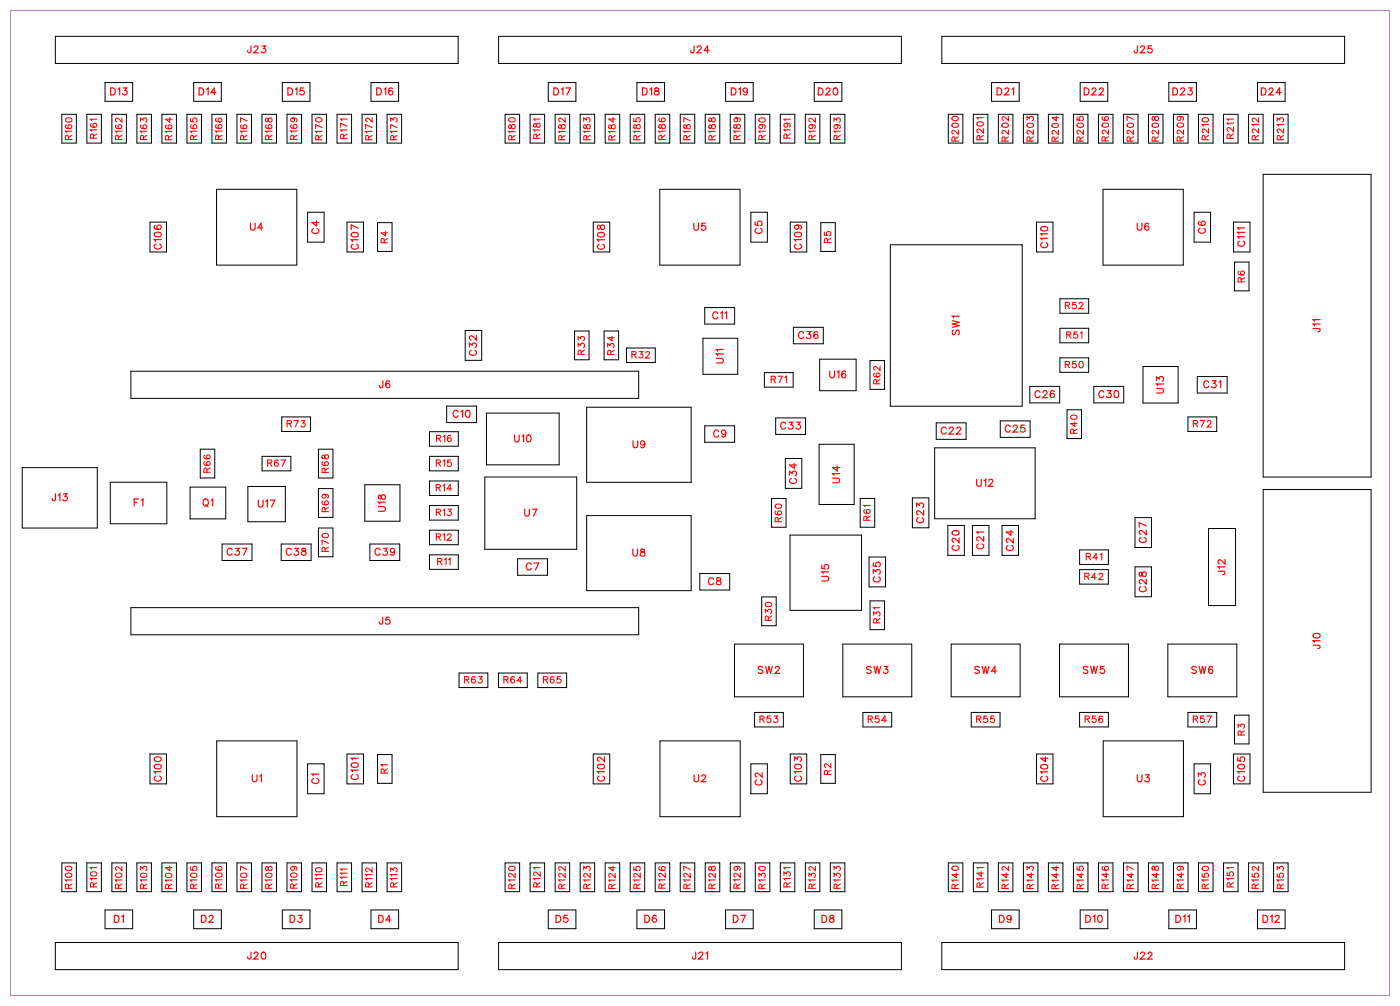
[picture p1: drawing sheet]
<svg xmlns="http://www.w3.org/2000/svg" width="142mm" height="102mm" viewBox="0 0 142 102" stroke-linecap="round" stroke-linejoin="round" font-family="sans-serif">
<defs><g id="words">
<g font-size="1.2" fill="#fff">
<text x="25.1" y="5.7">J23</text>
<text x="70.1" y="5.7">J24</text>
<text x="115.1" y="5.7">J25</text>
<text x="11.2" y="9.9">D13</text>
<text x="20.2" y="9.9">D14</text>
<text x="29.2" y="9.9">D15</text>
<text x="38.2" y="9.9">D16</text>
<text x="56.2" y="9.9">D17</text>
<text x="65.2" y="9.9">D18</text>
<text x="74.2" y="9.9">D19</text>
<text x="83" y="9.9">D20</text>
<text x="101.2" y="9.9">D21</text>
<text x="110" y="9.9">D22</text>
<text x="119" y="9.9">D23</text>
<text x="128" y="9.9">D24</text>
<text x="25.4" y="23.7">U4</text>
<text x="32.7" y="23.8" transform="rotate(-90 32.7 23.8)">C4</text>
<text x="70.4" y="23.7">U5</text>
<text x="77.7" y="23.8" transform="rotate(-90 77.7 23.8)">C5</text>
<text x="115.4" y="23.7">U6</text>
<text x="122.7" y="23.7" transform="rotate(-90 122.7 23.7)">C6</text>
<text x="16.7" y="25.3" transform="rotate(-90 16.7 25.3)">C106</text>
<text x="36.7" y="25.4" transform="rotate(-90 36.7 25.4)">C107</text>
<text x="61.7" y="25.4" transform="rotate(-90 61.7 25.4)">C108</text>
<text x="81.7" y="25.3" transform="rotate(-90 81.7 25.3)">C109</text>
<text x="106.7" y="25.2" transform="rotate(-90 106.7 25.2)">C110</text>
<text x="126.7" y="25.1" transform="rotate(-90 126.7 25.1)">C111</text>
<text x="72.3" y="32.7">C11</text>
<text x="81" y="34.7">C36</text>
<text x="97.7" y="34" transform="rotate(-90 97.7 34)">SW1</text>
<text x="134.3" y="33.7" transform="rotate(-90 134.3 33.7)">J11</text>
<text x="38.5" y="39.7">J6</text>
<text x="48.7" y="36.1" transform="rotate(-90 48.7 36.1)">C32</text>
<text x="73.7" y="36.9" transform="rotate(-90 73.7 36.9)">U11</text>
<text x="84.2" y="38.7">U16</text>
<text x="105" y="40.7">C26</text>
<text x="111.5" y="40.7">C30</text>
<text x="118.4" y="40" transform="rotate(-90 118.4 40)">U13</text>
<text x="122.2" y="39.7">C31</text>
<text x="46" y="42.7">C10</text>
<text x="52.2" y="45.2">U10</text>
<text x="64.2" y="45.8">U9</text>
<text x="72.4" y="44.7">C9</text>
<text x="79.2" y="43.9">C33</text>
<text x="95.5" y="44.4">C22</text>
<text x="102" y="44.2">C25</text>
<text x="5.2" y="51.1">J13</text>
<text x="13.6" y="51.7">F1</text>
<text x="20.6" y="51.7">Q1</text>
<text x="26.2" y="51.8">U17</text>
<text x="39.4" y="52" transform="rotate(-90 39.4 52)">U18</text>
<text x="53.2" y="52.7">U7</text>
<text x="81.2" y="49.1" transform="rotate(-90 81.2 49.1)">C34</text>
<text x="85.5" y="49.1" transform="rotate(-90 85.5 49.1)">U14</text>
<text x="94.1" y="53.1" transform="rotate(-90 94.1 53.1)">C23</text>
<text x="99.1" y="49.7">U12</text>
<text x="23" y="56.7">C37</text>
<text x="29" y="56.7">C38</text>
<text x="38" y="56.7">C39</text>
<text x="53.4" y="58.2">C7</text>
<text x="64.2" y="56.8">U8</text>
<text x="71.9" y="59.7">C8</text>
<text x="84.4" y="59" transform="rotate(-90 84.4 59)">U15</text>
<text x="89.7" y="59.1" transform="rotate(-90 89.7 59.1)">C35</text>
<text x="97.7" y="55.9" transform="rotate(-90 97.7 55.9)">C20</text>
<text x="100.2" y="55.8" transform="rotate(-90 100.2 55.8)">C21</text>
<text x="103.2" y="56" transform="rotate(-90 103.2 56)">C24</text>
<text x="116.7" y="55.1" transform="rotate(-90 116.7 55.1)">C27</text>
<text x="124.7" y="58.4" transform="rotate(-90 124.7 58.4)">J12</text>
<text x="38.5" y="63.7">J5</text>
<text x="116.7" y="60.1" transform="rotate(-90 116.7 60.1)">C28</text>
<text x="134.3" y="65.9" transform="rotate(-90 134.3 65.9)">J10</text>
<text x="76.9" y="68.7">SW2</text>
<text x="87.9" y="68.7">SW3</text>
<text x="98.9" y="68.7">SW4</text>
<text x="109.9" y="68.7">SW5</text>
<text x="120.9" y="68.7">SW6</text>
<text x="16.7" y="79.4" transform="rotate(-90 16.7 79.4)">C100</text>
<text x="25.6" y="79.7">U1</text>
<text x="32.7" y="79.6" transform="rotate(-90 32.7 79.6)">C1</text>
<text x="36.7" y="79.2" transform="rotate(-90 36.7 79.2)">C101</text>
<text x="61.7" y="79.4" transform="rotate(-90 61.7 79.4)">C102</text>
<text x="70.4" y="79.7">U2</text>
<text x="77.7" y="79.8" transform="rotate(-90 77.7 79.8)">C2</text>
<text x="81.7" y="79.4" transform="rotate(-90 81.7 79.4)">C103</text>
<text x="106.7" y="79.4" transform="rotate(-90 106.7 79.4)">C104</text>
<text x="115.4" y="79.7">U3</text>
<text x="122.7" y="79.8" transform="rotate(-90 122.7 79.8)">C3</text>
<text x="126.7" y="79.4" transform="rotate(-90 126.7 79.4)">C105</text>
<text x="11.5" y="93.9">D1</text>
<text x="20.4" y="93.9">D2</text>
<text x="29.4" y="93.9">D3</text>
<text x="38.4" y="93.9">D4</text>
<text x="56.4" y="93.9">D5</text>
<text x="65.4" y="93.9">D6</text>
<text x="74.4" y="93.9">D7</text>
<text x="83.4" y="93.9">D8</text>
<text x="101.4" y="93.9">D9</text>
<text x="110.2" y="93.9">D10</text>
<text x="119.3" y="93.9">D11</text>
<text x="128.2" y="93.9">D12</text>
<text x="25.1" y="97.7">J20</text>
<text x="70.2" y="97.7">J21</text>
<text x="115.1" y="97.7">J22</text>
</g>
<g font-size="1.1" fill="#fff">
<text x="7.6" y="14.2" transform="rotate(-90 7.6 14.2)">R160</text>
<text x="10.1" y="14.1" transform="rotate(-90 10.1 14.1)">R161</text>
<text x="12.6" y="14.2" transform="rotate(-90 12.6 14.2)">R162</text>
<text x="15.2" y="14.2" transform="rotate(-90 15.2 14.2)">R163</text>
<text x="17.7" y="14.2" transform="rotate(-90 17.7 14.2)">R164</text>
<text x="20.3" y="14.2" transform="rotate(-90 20.3 14.2)">R165</text>
<text x="22.8" y="14.2" transform="rotate(-90 22.8 14.2)">R166</text>
<text x="25.3" y="14.2" transform="rotate(-90 25.3 14.2)">R167</text>
<text x="27.9" y="14.2" transform="rotate(-90 27.9 14.2)">R168</text>
<text x="30.4" y="14.2" transform="rotate(-90 30.4 14.2)">R169</text>
<text x="33" y="14.2" transform="rotate(-90 33 14.2)">R170</text>
<text x="35.5" y="14.1" transform="rotate(-90 35.5 14.1)">R171</text>
<text x="38" y="14.2" transform="rotate(-90 38 14.2)">R172</text>
<text x="40.6" y="14.2" transform="rotate(-90 40.6 14.2)">R173</text>
<text x="52.6" y="14.2" transform="rotate(-90 52.6 14.2)">R180</text>
<text x="55.1" y="14.1" transform="rotate(-90 55.1 14.1)">R181</text>
<text x="57.7" y="14.2" transform="rotate(-90 57.7 14.2)">R182</text>
<text x="60.2" y="14.2" transform="rotate(-90 60.2 14.2)">R183</text>
<text x="62.7" y="14.3" transform="rotate(-90 62.7 14.3)">R184</text>
<text x="65.3" y="14.2" transform="rotate(-90 65.3 14.2)">R185</text>
<text x="67.8" y="14.2" transform="rotate(-90 67.8 14.2)">R186</text>
<text x="70.4" y="14.2" transform="rotate(-90 70.4 14.2)">R187</text>
<text x="72.9" y="14.2" transform="rotate(-90 72.9 14.2)">R188</text>
<text x="75.4" y="14.2" transform="rotate(-90 75.4 14.2)">R189</text>
<text x="78" y="14.2" transform="rotate(-90 78 14.2)">R190</text>
<text x="80.5" y="14.1" transform="rotate(-90 80.5 14.1)">R191</text>
<text x="83.1" y="14.2" transform="rotate(-90 83.1 14.2)">R192</text>
<text x="85.6" y="14.2" transform="rotate(-90 85.6 14.2)">R193</text>
<text x="97.6" y="14.4" transform="rotate(-90 97.6 14.4)">R200</text>
<text x="100.1" y="14.2" transform="rotate(-90 100.1 14.2)">R201</text>
<text x="102.6" y="14.4" transform="rotate(-90 102.6 14.4)">R202</text>
<text x="105.2" y="14.4" transform="rotate(-90 105.2 14.4)">R203</text>
<text x="107.7" y="14.4" transform="rotate(-90 107.7 14.4)">R204</text>
<text x="110.3" y="14.4" transform="rotate(-90 110.3 14.4)">R205</text>
<text x="112.8" y="14.4" transform="rotate(-90 112.8 14.4)">R206</text>
<text x="115.3" y="14.4" transform="rotate(-90 115.3 14.4)">R207</text>
<text x="117.9" y="14.4" transform="rotate(-90 117.9 14.4)">R208</text>
<text x="120.4" y="14.4" transform="rotate(-90 120.4 14.4)">R209</text>
<text x="123" y="14.2" transform="rotate(-90 123 14.2)">R210</text>
<text x="125.5" y="14.1" transform="rotate(-90 125.5 14.1)">R211</text>
<text x="128" y="14.2" transform="rotate(-90 128 14.2)">R212</text>
<text x="130.6" y="14.2" transform="rotate(-90 130.6 14.2)">R213</text>
<text x="39.6" y="24.7" transform="rotate(-90 39.6 24.7)">R4</text>
<text x="84.6" y="24.7" transform="rotate(-90 84.6 24.7)">R5</text>
<text x="126.6" y="28.7" transform="rotate(-90 126.6 28.7)">R6</text>
<text x="108.1" y="31.6">R52</text>
<text x="108.2" y="34.6">R51</text>
<text x="59.6" y="36" transform="rotate(-90 59.6 36)">R33</text>
<text x="62.6" y="36.1" transform="rotate(-90 62.6 36.1)">R34</text>
<text x="64.1" y="36.6">R32</text>
<text x="78.2" y="39.1">R71</text>
<text x="89.6" y="39" transform="rotate(-90 89.6 39)">R62</text>
<text x="108.1" y="37.6">R50</text>
<text x="21.6" y="48" transform="rotate(-90 21.6 48)">R66</text>
<text x="27.1" y="47.6">R67</text>
<text x="29.1" y="43.6">R73</text>
<text x="44.2" y="47.6">R15</text>
<text x="44.3" y="45.1">R16</text>
<text x="109.6" y="44.1" transform="rotate(-90 109.6 44.1)">R40</text>
<text x="121.1" y="43.6">R72</text>
<text x="33.6" y="52" transform="rotate(-90 33.6 52)">R69</text>
<text x="33.6" y="48" transform="rotate(-90 33.6 48)">R68</text>
<text x="44.2" y="50.1">R14</text>
<text x="44.2" y="52.6">R13</text>
<text x="79.6" y="53" transform="rotate(-90 79.6 53)">R60</text>
<text x="88.6" y="52.9" transform="rotate(-90 88.6 52.9)">R61</text>
<text x="33.6" y="56" transform="rotate(-90 33.6 56)">R70</text>
<text x="44.2" y="55.1">R12</text>
<text x="44.4" y="57.6">R11</text>
<text x="110.1" y="59.1">R42</text>
<text x="110.2" y="57.1">R41</text>
<text x="78.6" y="63" transform="rotate(-90 78.6 63)">R30</text>
<text x="89.6" y="63.3" transform="rotate(-90 89.6 63.3)">R31</text>
<text x="47.1" y="69.6">R63</text>
<text x="51.1" y="69.6">R64</text>
<text x="55.1" y="69.6">R65</text>
<text x="77.1" y="73.6">R53</text>
<text x="88.1" y="73.6">R54</text>
<text x="99.1" y="73.6">R55</text>
<text x="110.1" y="73.6">R56</text>
<text x="121.1" y="73.6">R57</text>
<text x="126.6" y="74.7" transform="rotate(-90 126.6 74.7)">R3</text>
<text x="39.6" y="78.5" transform="rotate(-90 39.6 78.5)">R1</text>
<text x="84.6" y="78.7" transform="rotate(-90 84.6 78.7)">R2</text>
<text x="35.5" y="90" transform="rotate(-90 35.5 90)">R111</text>
<text x="7.6" y="90.2" transform="rotate(-90 7.6 90.2)">R100</text>
<text x="10.1" y="90.1" transform="rotate(-90 10.1 90.1)">R101</text>
<text x="12.6" y="90.2" transform="rotate(-90 12.6 90.2)">R102</text>
<text x="15.2" y="90.2" transform="rotate(-90 15.2 90.2)">R103</text>
<text x="17.7" y="90.3" transform="rotate(-90 17.7 90.3)">R104</text>
<text x="20.3" y="90.2" transform="rotate(-90 20.3 90.2)">R105</text>
<text x="22.8" y="90.2" transform="rotate(-90 22.8 90.2)">R106</text>
<text x="25.3" y="90.2" transform="rotate(-90 25.3 90.2)">R107</text>
<text x="27.9" y="90.2" transform="rotate(-90 27.9 90.2)">R108</text>
<text x="30.4" y="90.2" transform="rotate(-90 30.4 90.2)">R109</text>
<text x="33" y="90.1" transform="rotate(-90 33 90.1)">R110</text>
<text x="38" y="90.1" transform="rotate(-90 38 90.1)">R112</text>
<text x="40.6" y="90.1" transform="rotate(-90 40.6 90.1)">R113</text>
<text x="52.6" y="90.2" transform="rotate(-90 52.6 90.2)">R120</text>
<text x="55.1" y="90.1" transform="rotate(-90 55.1 90.1)">R121</text>
<text x="57.7" y="90.2" transform="rotate(-90 57.7 90.2)">R122</text>
<text x="60.2" y="90.2" transform="rotate(-90 60.2 90.2)">R123</text>
<text x="62.7" y="90.3" transform="rotate(-90 62.7 90.3)">R124</text>
<text x="65.3" y="90.2" transform="rotate(-90 65.3 90.2)">R125</text>
<text x="67.8" y="90.2" transform="rotate(-90 67.8 90.2)">R126</text>
<text x="70.4" y="90.2" transform="rotate(-90 70.4 90.2)">R127</text>
<text x="72.9" y="90.2" transform="rotate(-90 72.9 90.2)">R128</text>
<text x="75.4" y="90.2" transform="rotate(-90 75.4 90.2)">R129</text>
<text x="78" y="90.2" transform="rotate(-90 78 90.2)">R130</text>
<text x="80.5" y="90.1" transform="rotate(-90 80.5 90.1)">R131</text>
<text x="83.1" y="90.2" transform="rotate(-90 83.1 90.2)">R132</text>
<text x="85.6" y="90.2" transform="rotate(-90 85.6 90.2)">R133</text>
<text x="97.6" y="90.3" transform="rotate(-90 97.6 90.3)">R140</text>
<text x="100.1" y="90.1" transform="rotate(-90 100.1 90.1)">R141</text>
<text x="102.6" y="90.3" transform="rotate(-90 102.6 90.3)">R142</text>
<text x="105.2" y="90.3" transform="rotate(-90 105.2 90.3)">R143</text>
<text x="107.7" y="90.3" transform="rotate(-90 107.7 90.3)">R144</text>
<text x="110.3" y="90.3" transform="rotate(-90 110.3 90.3)">R145</text>
<text x="112.8" y="90.2" transform="rotate(-90 112.8 90.2)">R146</text>
<text x="115.3" y="90.3" transform="rotate(-90 115.3 90.3)">R147</text>
<text x="117.9" y="90.3" transform="rotate(-90 117.9 90.3)">R148</text>
<text x="120.4" y="90.2" transform="rotate(-90 120.4 90.2)">R149</text>
<text x="123" y="90.2" transform="rotate(-90 123 90.2)">R150</text>
<text x="125.5" y="90.1" transform="rotate(-90 125.5 90.1)">R151</text>
<text x="128" y="90.2" transform="rotate(-90 128 90.2)">R152</text>
<text x="130.6" y="90.2" transform="rotate(-90 130.6 90.2)">R153</text>
</g>
</g></defs>
<path d="M1.1 1.1h140v100h-140z" fill="none" stroke="#bf80bf" stroke-width=".1"/>
<g fill="none" stroke="#000" stroke-width=".1">
<path d="M5.6 3.7h40.9v2.7h-40.9zM6.3 11.6h1.5v2.9h-1.5zM8.8 11.6h1.5v2.9h-1.5zM10.7 8.4h2.8v1.9h-2.8zM11.4 11.6h1.4v2.9h-1.4zM13.9 11.6h1.5v2.9h-1.5zM16.4 11.6h1.5v2.9h-1.5zM19 11.6h1.5v2.9h-1.5zM19.7 8.4h2.8v1.9h-2.8zM21.5 11.6h1.5v2.9h-1.5zM22 19.2h8.1v7.7h-8.1zM24.1 11.6h1.4v2.9h-1.4z"/>
<path d="M26.6 11.6h1.5v2.9h-1.5zM28.7 8.4h2.8v1.9h-2.8zM29.1 11.6h1.5v2.9h-1.5zM31.7 11.6h1.5v2.9h-1.5zM34.2 11.6h1.5v2.9h-1.5zM36.8 11.6h1.4v2.9h-1.4zM37.7 8.4h2.8v1.9h-2.8zM39.3 11.6h1.5v2.9h-1.5zM50.6 3.7h40.9v2.7h-40.9zM51.3 11.6h1.5v2.9h-1.5zM53.8 11.6h1.5v2.9h-1.5zM55.7 8.4h2.8v1.9h-2.8z"/>
<path d="M56.4 11.6h1.4v2.9h-1.4zM58.9 11.6h1.5v2.9h-1.5zM61.4 11.6h1.5v2.9h-1.5zM64 11.6h1.5v2.9h-1.5zM64.7 8.4h2.8v1.9h-2.8zM66.5 11.6h1.5v2.9h-1.5zM67 19.2h8.1v7.7h-8.1zM69.1 11.6h1.4v2.9h-1.4zM71.6 11.6h1.5v2.9h-1.5zM73.7 8.4h2.8v1.9h-2.8zM74.1 11.6h1.5v2.9h-1.5zM76.7 11.6h1.5v2.9h-1.5z"/>
<path d="M79.2 11.6h1.5v2.9h-1.5zM81.8 11.6h1.4v2.9h-1.4zM82.7 8.4h2.8v1.9h-2.8zM84.3 11.6h1.5v2.9h-1.5zM95.6 3.7h40.9v2.7h-40.9zM96.3 11.6h1.5v2.9h-1.5zM98.8 11.6h1.5v2.9h-1.5zM100.7 8.4h2.8v1.9h-2.8zM101.4 11.6h1.4v2.9h-1.4zM103.9 11.6h1.5v2.9h-1.5zM106.4 11.6h1.5v2.9h-1.5zM109 11.6h1.5v2.9h-1.5z"/>
<path d="M109.7 8.4h2.8v1.9h-2.8zM111.5 11.6h1.5v2.9h-1.5zM112 19.2h8.1v7.7h-8.1zM114.1 11.6h1.4v2.9h-1.4zM116.6 11.6h1.5v2.9h-1.5zM118.7 8.4h2.8v1.9h-2.8zM119.1 11.6h1.5v2.9h-1.5zM121.7 11.6h1.5v2.9h-1.5zM124.2 11.6h1.5v2.9h-1.5zM126.8 11.6h1.4v2.9h-1.4zM127.7 8.4h2.8v1.9h-2.8zM128.2 17.7h11v30.7h-11z"/>
<path d="M129.3 11.6h1.5v2.9h-1.5zM13.3 37.7h51.5v2.7h-51.5zM15.2 22.5h1.7v3.1h-1.7zM31.2 21.5h1.7v3.1h-1.7zM35.2 22.5h1.7v3.1h-1.7zM38.3 22.6h1.5v2.9h-1.5zM47.2 33.5h1.7v3.1h-1.7zM58.3 33.6h1.5v2.9h-1.5zM60.2 22.5h1.7v3.1h-1.7zM61.3 33.6h1.5v2.9h-1.5zM63.6 35.3h2.9v1.5h-2.9zM71.4 34.3h3.5v3.7h-3.5z"/>
<path d="M71.5 31.2h3.1v1.7h-3.1zM76.2 21.5h1.7v3.1h-1.7zM77.6 37.8h2.9v1.5h-2.9zM80.2 22.5h1.7v3.1h-1.7zM80.6 33.2h3v1.7h-3zM83.2 36.5h3.7v3.2h-3.7zM83.3 22.6h1.5v2.9h-1.5zM88.3 36.6h1.5v2.9h-1.5zM90.4 24.9h13.4v16.3h-13.4zM104.5 39.2h3.1v1.7h-3.1zM105.2 22.5h1.7v3.1h-1.7zM107.6 36.3h2.9v1.5h-2.9z"/>
<path d="M107.6 30.3h2.9v1.5h-2.9zM107.6 33.3h2.9v1.5h-2.9zM111.1 39.2h3v1.7h-3zM116 37.2h3.6v3.7h-3.6zM121.2 21.5h1.7v3.1h-1.7zM121.6 38.2h3v1.7h-3zM125.2 22.5h1.7v3.1h-1.7zM125.3 26.6h1.5v2.9h-1.5zM2.3 47.5h7.6v6.1h-7.6zM11.2 49h5.7v4.2h-5.7zM19.3 49.5h3.6v3.2h-3.6zM20.3 45.6h1.5v2.9h-1.5z"/>
<path d="M22.5 55.2h3.1v1.7h-3.1zM25.2 49.4h3.8v3.6h-3.8zM26.6 46.3h2.9v1.5h-2.9zM28.5 55.2h3.1v1.7h-3.1zM28.6 42.3h2.9v1.5h-2.9zM32.3 53.6h1.5v2.9h-1.5zM32.3 45.6h1.5v2.9h-1.5zM32.3 49.6h1.5v2.9h-1.5zM37 49.2h3.6v3.7h-3.6zM37.6 55.2h3v1.7h-3zM43.6 43.8h2.9v1.5h-2.9zM43.6 46.3h2.9v1.5h-2.9z"/>
<path d="M43.6 48.8h2.9v1.5h-2.9zM43.6 51.3h2.9v1.5h-2.9zM43.6 53.8h2.9v1.5h-2.9zM43.6 56.3h2.9v1.5h-2.9zM45.4 41.2h3v1.7h-3zM49.2 48.4h9.3v7.4h-9.3zM49.4 41.9h7.4v5.3h-7.4zM52.5 56.7h3.1v1.7h-3.1zM59.6 41.3h10.6v7.7h-10.6zM59.6 52.3h10.6v7.7h-10.6zM71 58.2h3.1v1.7h-3.1zM71.5 43.2h3.1v1.7h-3.1z"/>
<path d="M78.3 50.6h1.5v2.9h-1.5zM78.7 42.4h3.1v1.7h-3.1zM79.7 46.5h1.7v3.1h-1.7zM80.2 54.3h7.3v7.7h-7.3zM83.2 45.1h3.5v6.1h-3.5zM87.3 50.6h1.5v2.9h-1.5zM88.2 56.5h1.7v3.1h-1.7zM92.6 50.5h1.7v3.1h-1.7zM94.9 45.5h10.2v7.2h-10.2zM95 42.9h3.1v1.7h-3.1zM96.2 53.3h1.7v3.1h-1.7zM98.7 53.3h1.7v3.1h-1.7z"/>
<path d="M101.6 42.7h3v1.7h-3zM101.7 53.3h1.7v3.1h-1.7zM108.3 41.6h1.5v2.9h-1.5zM109.6 55.8h2.9v1.5h-2.9zM109.6 57.8h2.9v1.5h-2.9zM115.2 52.5h1.7v3.1h-1.7zM115.2 57.5h1.7v3.1h-1.7zM120.6 42.3h2.9v1.5h-2.9zM122.7 53.7h2.7v7.8h-2.7zM128.2 49.7h11v30.7h-11zM13.3 61.7h51.5v2.7h-51.5zM15.2 76.5h1.7v3.1h-1.7z"/>
<path d="M22 75.2h8.1v7.7h-8.1zM31.2 77.5h1.7v3.1h-1.7zM35.2 76.5h1.7v3.1h-1.7zM38.3 76.6h1.5v2.9h-1.5zM46.6 68.3h2.9v1.5h-2.9zM50.6 68.3h2.9v1.5h-2.9zM54.6 68.3h2.9v1.5h-2.9zM60.2 76.5h1.7v3.1h-1.7zM67 75.2h8.1v7.7h-8.1zM74.6 65.4h7v5.3h-7zM76.2 77.5h1.7v3.1h-1.7zM76.6 72.3h2.9v1.5h-2.9z"/>
<path d="M77.3 60.6h1.5v2.9h-1.5zM80.2 76.5h1.7v3.1h-1.7zM83.3 76.6h1.5v2.9h-1.5zM85.6 65.4h7v5.3h-7zM87.6 72.3h2.9v1.5h-2.9zM88.3 61h1.5v2.9h-1.5zM96.6 65.4h7v5.3h-7zM98.6 72.3h2.9v1.5h-2.9zM105.2 76.5h1.7v3.1h-1.7zM107.6 65.4h7v5.3h-7zM109.6 72.3h2.9v1.5h-2.9zM112 75.2h8.2v7.7h-8.2z"/>
<path d="M118.6 65.4h7v5.3h-7zM120.6 72.3h2.9v1.5h-2.9zM121.2 77.5h1.7v3.1h-1.7zM125.2 76.5h1.7v3.1h-1.7zM125.3 72.6h1.5v2.9h-1.5zM5.6 95.7h40.9v2.7h-40.9zM6.3 87.6h1.5v2.9h-1.5zM8.8 87.6h1.5v2.9h-1.5zM10.7 92.4h2.8v1.9h-2.8zM11.4 87.6h1.4v2.9h-1.4zM13.9 87.6h1.5v2.9h-1.5zM16.4 87.6h1.5v2.9h-1.5z"/>
<path d="M19 87.6h1.5v2.9h-1.5zM19.7 92.4h2.8v1.9h-2.8zM21.5 87.6h1.5v2.9h-1.5zM24.1 87.6h1.4v2.9h-1.4zM26.6 87.6h1.5v2.9h-1.5zM28.7 92.4h2.8v1.9h-2.8zM29.1 87.6h1.5v2.9h-1.5zM31.7 87.6h1.5v2.9h-1.5zM34.2 87.6h1.5v2.9h-1.5zM36.8 87.6h1.4v2.9h-1.4zM37.7 92.4h2.8v1.9h-2.8zM39.3 87.6h1.5v2.9h-1.5z"/>
<path d="M50.6 95.7h40.9v2.7h-40.9zM51.3 87.6h1.5v2.9h-1.5zM53.8 87.6h1.5v2.9h-1.5zM55.7 92.4h2.8v1.9h-2.8zM56.4 87.6h1.4v2.9h-1.4zM58.9 87.6h1.5v2.9h-1.5zM61.4 87.6h1.5v2.9h-1.5zM64 87.6h1.5v2.9h-1.5zM64.7 92.4h2.8v1.9h-2.8zM66.5 87.6h1.5v2.9h-1.5zM69.1 87.6h1.4v2.9h-1.4zM71.6 87.6h1.5v2.9h-1.5z"/>
<path d="M73.7 92.4h2.8v1.9h-2.8zM74.1 87.6h1.5v2.9h-1.5zM76.7 87.6h1.5v2.9h-1.5zM79.2 87.6h1.5v2.9h-1.5zM81.8 87.6h1.4v2.9h-1.4zM82.7 92.4h2.8v1.9h-2.8zM84.3 87.6h1.5v2.9h-1.5zM95.6 95.7h40.9v2.7h-40.9zM96.3 87.6h1.5v2.9h-1.5zM98.8 87.6h1.5v2.9h-1.5zM100.7 92.4h2.8v1.9h-2.8zM101.4 87.6h1.4v2.9h-1.4z"/>
<path d="M103.9 87.6h1.5v2.9h-1.5zM106.4 87.6h1.5v2.9h-1.5zM109 87.6h1.5v2.9h-1.5zM109.7 92.4h2.8v1.9h-2.8zM111.5 87.6h1.5v2.9h-1.5zM114.1 87.6h1.4v2.9h-1.4zM116.6 87.6h1.5v2.9h-1.5zM118.7 92.4h2.8v1.9h-2.8zM119.1 87.6h1.5v2.9h-1.5zM121.7 87.6h1.5v2.9h-1.5zM124.2 87.6h1.5v2.9h-1.5zM126.8 87.6h1.4v2.9h-1.4z"/>
<path d="M127.7 92.4h2.8v1.9h-2.8zM129.3 87.6h1.5v2.9h-1.5z"/>
</g>
<g fill="none" stroke="#f00" stroke-width=".12">
<path d="M11.2 8.9h.3a.38 .38 0 0 1 .2 .4 .38 .38 0 0 1-.2 .3h-.3zM12 9.1l.2-.2v.7M12.5 8.9h.4l-.2 .3a.24 .24 0 0 1 .1 .4 .24 .24 0 0 1-.4-.1M20.2 8.9h.2a.38 .38 0 0 1 .3 .4 .38 .38 0 0 1-.3 .3h-.2zM21 9.1l.1-.2v.7M21.9 9.4h-.5l.4-.5v.7M25.5 4.7l-.1 .6h-.2l-.1-.2M25.8 4.8l.1-.1h.2l.1 .1-.1 .2-.3 .4h.4M26.6 4.7h.4l-.2 .2a.24 .24 0 0 1 .1 .4 .24 .24 0 0 1-.4-.1M29.2 8.9h.3a.38 .38 0 0 1 .2 .4 .38 .38 0 0 1-.2 .3h-.3zM30 9.1l.2-.2v.7M30.8 8.9h-.3v.3a.25 .25 0 0 1 .3 0 .25 .25 0 0 1 0 .4 .25 .25 0 0 1-.4-.1"/>
<path d="M38.2 8.9h.3a.38 .38 0 0 1 .2 .4 .38 .38 0 0 1-.2 .3h-.3zM39 9.1l.2-.2v.7M39.9 9h-.1a.35 .35 0 0 0-.4 .2 .35 .35 0 0 0 .3 .4 .22 .22 0 0 0 .2-.2 .22 .22 0 0 0-.2-.2 .22 .22 0 0 0-.3 .2M56.2 8.9h.3a.38 .38 0 0 1 .2 .4 .38 .38 0 0 1-.2 .3h-.3zM57 9.1l.2-.2v.7M57.4 8.9h.5l-.3 .7M65.2 8.9h.3a.38 .38 0 0 1 .2 .4 .38 .38 0 0 1-.2 .3h-.3zM66 9.1l.2-.2v.7M66.5 9v.2l.3 .1 .1 .1a.24 .24 0 0 1-.2 .2 .24 .24 0 0 1-.3-.2l.5-.3-.1-.1zM70.5 4.7l-.1 .6h-.2l-.1-.2M70.8 4.8l.1-.1h.2l.1 .1-.1 .2-.4 .4h.5M72 5.1h-.5l.3-.4v.7"/>
<path d="M74.2 8.9h.3a.38 .38 0 0 1 .2 .4 .38 .38 0 0 1-.2 .3h-.3zM75 9.1l.2-.2v.7M75.9 9.2a.22 .22 0 0 1-.3 .2 .22 .22 0 0 1-.1-.4 .22 .22 0 0 1 .4 0v.2a.34 .34 0 0 1-.3 .4l-.1-.1M83.1 8.9h.2a.38 .38 0 0 1 .3 .4 .38 .38 0 0 1-.3 .3h-.2zM83.9 9.1l.1-.2h.1l.2 .2-.1 .2-.4 .3h.5M84.7 9l.1-.1a.37 .37 0 0 1 .3 .4 .37 .37 0 0 1-.3 .3 .45 .45 0 0 1-.1-.6zM101.2 8.9h.3a.38 .38 0 0 1 .2 .4 .38 .38 0 0 1-.2 .3h-.3zM102 9.1l.2-.2h.1l.1 .2-.1 .2-.3 .3h.5M102.7 9.1l.2-.2v.7M110.1 8.9h.2a.38 .38 0 0 1 .3 .4 .38 .38 0 0 1-.3 .3h-.2zM110.9 9.1l.1-.2h.1l.2 .2-.1 .2-.4 .3h.5M111.6 9.1l.2-.2h.1l.1 .2-.1 .2-.3 .3h.5"/>
<path d="M115.5 4.7l-.1 .6h-.2l-.1-.2M115.8 4.8l.1-.1h.2l.1 .1-.1 .2-.3 .4h.4M116.9 4.7h-.3l-.1 .3a.25 .25 0 0 1 .4 0 .25 .25 0 0 1 0 .3 .25 .25 0 0 1-.4-.1M119.1 8.9h.2a.38 .38 0 0 1 .3 .4 .38 .38 0 0 1-.3 .3h-.2zM119.9 9.1l.1-.2h.1l.2 .2-.1 .2-.4 .3h.5M120.7 8.9h.3l-.2 .3a.24 .24 0 0 1 .2 .4 .24 .24 0 0 1-.4-.1M128.1 8.9h.2a.38 .38 0 0 1 .2 .4 .38 .38 0 0 1-.2 .3h-.2zM128.8 9.1l.2-.2h.1l.2 .2-.1 .2-.4 .3h.5M130.1 9.4h-.5l.3-.5v.7M15.7 23.7l.3-.1a.3 .3 0 0 1 .4 .2 .38 .38 0 0 1-.4 .2 .38 .38 0 0 1-.3-.2zM15.8 22.9h-.1a.35 .35 0 0 0 .2 .4 .35 .35 0 0 0 .5-.2 .22 .22 0 0 0-.2-.2 .22 .22 0 0 0-.3 .2 .22 .22 0 0 0 .2 .2M15.8 24.8a.26 .26 0 0 0-.1 .3 .26 .26 0 0 0 .2 .2h.2a.26 .26 0 0 0 .3-.2 .26 .26 0 0 0-.2-.3"/>
<path d="M16.4 24.3h-.7l.1 .2M25.4 22.7v.5l.2 .2 .3-.1v-.6M26.7 23.1h-.5l.3-.4v.7M31.8 23.2a.26 .26 0 0 0-.1 .3 .26 .26 0 0 0 .2 .2h.2a.26 .26 0 0 0 .3-.2 .26 .26 0 0 0-.2-.3M32.1 22.4v.5l-.4-.3h.7M35.7 23.7l.3-.1a.3 .3 0 0 1 .4 .3 .38 .38 0 0 1-.4 .2 .38 .38 0 0 1-.3-.3zM35.8 24.8a.26 .26 0 0 0-.1 .3 .26 .26 0 0 0 .2 .2h.2a.26 .26 0 0 0 .3-.2 .26 .26 0 0 0-.2-.3M36.4 24.3h-.7l.1 .2M36.4 23.2l-.7-.4v.5M38.9 38.7l-.1 .6h-.2l-.1-.2M39.6 38.8l-.1-.1a.35 .35 0 0 0-.4 .2 .35 .35 0 0 0 .3 .5 .22 .22 0 0 0 .2-.2 .22 .22 0 0 0-.2-.3 .22 .22 0 0 0-.2 .2M47.7 35.2v-.4l.2 .2a.24 .24 0 0 1 .4-.1 .24 .24 0 0 1-.1 .4"/>
<path d="M47.8 35.6a.26 .26 0 0 0-.1 .3 .26 .26 0 0 0 .2 .2h.2a.26 .26 0 0 0 .3-.2 .26 .26 0 0 0-.2-.3M48.4 34.1v.4l-.4-.3-.2-.1-.1 .1v.2l.1 .1M60.7 23.7l.3-.1a.3 .3 0 0 1 .4 .3 .38 .38 0 0 1-.4 .2 .38 .38 0 0 1-.3-.3zM60.7 22.9v.3l.1 .1 .3-.5a.24 .24 0 0 1 .3 .3 .24 .24 0 0 1-.3 .2l-.1-.1-.1-.3zM60.8 24.8a.26 .26 0 0 0-.1 .3 .26 .26 0 0 0 .2 .2h.2a.26 .26 0 0 0 .3-.2 .26 .26 0 0 0-.2-.3M61.4 24.3h-.7l.1 .2M70.4 22.7v.5l.2 .2 .3-.1v-.6M71.6 22.7h-.3l-.1 .3a.25 .25 0 0 1 .4 0 .25 .25 0 0 1 0 .3 .25 .25 0 0 1-.4-.1M72.7 36.4h.5l.2 .2-.1 .2-.6 .1M72.9 31.8a.26 .26 0 0 0-.3-.1 .26 .26 0 0 0-.2 .2v.2a.26 .26 0 0 0 .2 .3 .26 .26 0 0 0 .3-.2M73.2 31.8l.1-.1v.7M73.4 35.9h-.7l.2 .2"/>
<path d="M73.4 35.5h-.7l.2 .2M73.6 31.8l.2-.1v.7M76.7 22.5v.3l.3 .1a.25 .25 0 0 1 0-.4 .25 .25 0 0 1 .3 0 .25 .25 0 0 1-.1 .4M76.8 23.2a.26 .26 0 0 0-.1 .3 .26 .26 0 0 0 .2 .2h.2a.26 .26 0 0 0 .3-.2 .26 .26 0 0 0-.2-.3M80.7 23.7l.3-.1a.3 .3 0 0 1 .4 .2 .38 .38 0 0 1-.4 .2 .38 .38 0 0 1-.3-.2zM80.8 24.8a.26 .26 0 0 0-.1 .3 .26 .26 0 0 0 .2 .2h.2a.26 .26 0 0 0 .3-.2 .26 .26 0 0 0-.2-.3M80.9 22.9a.22 .22 0 0 1 .2 .2 .22 .22 0 0 1-.4 .1 .22 .22 0 0 1 .1-.3h.1a.34 .34 0 0 1 .5 .2l-.1 .2M81.4 24.3h-.7l.1 .2M81.6 33.8a.26 .26 0 0 0-.3-.1 .26 .26 0 0 0-.2 .2v.2a.26 .26 0 0 0 .2 .3 .26 .26 0 0 0 .3-.2M81.9 33.7h.4l-.2 .2a.24 .24 0 0 1 .2 .4 .24 .24 0 0 1-.4-.1M83 33.8v-.1a.35 .35 0 0 0-.4 .2 .35 .35 0 0 0 .2 .5 .22 .22 0 0 0 .3-.2 .22 .22 0 0 0-.2-.3 .22 .22 0 0 0-.3 .2M84.2 37.7v.5l.2 .2 .3-.1v-.6"/>
<path d="M85 37.8l.2-.1v.7M85.9 37.8l-.1-.1a.35 .35 0 0 0-.4 .2 .35 .35 0 0 0 .3 .5 .22 .22 0 0 0 .2-.2 .22 .22 0 0 0-.2-.3 .22 .22 0 0 0-.3 .2M96.7 32.6l.7 .1-.7 .2 .7 .2-.7 .1M96.8 33.5l-.1 .2 .1 .3 .2-.1 .2-.4h.1l.1 .2-.1 .3M97.4 32.1h-.7l.1 .2M105.6 39.8a.26 .26 0 0 0-.3-.1 .26 .26 0 0 0-.2 .2v.2a.26 .26 0 0 0 .2 .3 .26 .26 0 0 0 .3-.2M105.7 23.1l.3-.1a.3 .3 0 0 1 .4 .3 .38 .38 0 0 1-.4 .2 .38 .38 0 0 1-.3-.3zM105.8 24.6a.26 .26 0 0 0-.1 .3 .26 .26 0 0 0 .2 .2h.2a.26 .26 0 0 0 .3-.2 .26 .26 0 0 0-.2-.3M105.9 39.8l.1-.1h.2l.1 .1-.1 .2-.3 .4h.4M106.4 24.2h-.7l.1 .2M106.4 23.7h-.7l.1 .2M107 39.8v-.1a.35 .35 0 0 0-.4 .2 .35 .35 0 0 0 .2 .5 .22 .22 0 0 0 .3-.2 .22 .22 0 0 0-.2-.3 .22 .22 0 0 0-.3 .2"/>
<path d="M112.1 39.8a.26 .26 0 0 0-.3-.1 .26 .26 0 0 0-.2 .2v.2a.26 .26 0 0 0 .2 .3 .26 .26 0 0 0 .3-.2M112.4 39.7h.4l-.2 .2a.24 .24 0 0 1 .2 .4 .25 .25 0 0 1-.5-.1M113.2 39.7h.1a.37 .37 0 0 1 .3 .3 .37 .37 0 0 1-.3 .4 .45 .45 0 0 1-.1-.7zM115.5 22.7v.5l.2 .2 .2-.1v-.6M116.6 22.8v-.1a.35 .35 0 0 0-.4 .2 .35 .35 0 0 0 .2 .5 .22 .22 0 0 0 .3-.2 .22 .22 0 0 0-.2-.3 .22 .22 0 0 0-.3 .2M117.4 39.4h.5l.2 .2-.1 .3h-.6M117.4 38.6v-.3l.3 .2a.24 .24 0 0 1 .4-.2 .24 .24 0 0 1-.1 .4M118.1 39h-.7l.2 .1M121.8 22.5h-.1a.35 .35 0 0 0 .2 .4 .35 .35 0 0 0 .5-.2 .22 .22 0 0 0-.2-.2 .22 .22 0 0 0-.3 .2 .22 .22 0 0 0 .2 .2M121.8 23.2a.26 .26 0 0 0-.1 .3 .26 .26 0 0 0 .2 .2h.2a.26 .26 0 0 0 .3-.2 .26 .26 0 0 0-.2-.3M122.7 38.8a.26 .26 0 0 0-.3-.1 .26 .26 0 0 0-.2 .2v.2a.26 .26 0 0 0 .2 .3 .26 .26 0 0 0 .3-.2M123.1 38.7h.3l-.2 .2a.24 .24 0 0 1 .2 .4 .24 .24 0 0 1-.4-.1"/>
<path d="M123.8 38.8l.1-.1v.7M125.8 24.5a.26 .26 0 0 0-.1 .3 .26 .26 0 0 0 .2 .2h.2a.26 .26 0 0 0 .3-.2 .26 .26 0 0 0-.2-.3M126.4 24h-.7l.1 .2M126.4 23.6h-.7l.1 .2M126.4 23.1h-.7l.1 .2M133.3 33.3l.7 .1v.2l-.2 .1M134 32.9h-.7l.1 .2M134 32.4h-.7l.1 .2M5.6 50.1v.7h-.2l-.1-.2M5.9 50.3l.2-.2v.7M6.4 50.1h.4l-.2 .3a.24 .24 0 0 1 .2 .4 .24 .24 0 0 1-.4-.1M13.6 51h.3"/>
<path d="M14.1 50.7h-.5v.7M14.3 50.8l.2-.1v.7M20.7 50.8v-.1a.33 .33 0 0 1 .5 .3 .33 .33 0 0 1-.5 .3l-.1-.2zM20.9 51.2l.2 .2M21.4 50.8l.2-.1v.7M23.6 55.8a.26 .26 0 0 0-.3-.1 .26 .26 0 0 0-.2 .2v.2a.26 .26 0 0 0 .2 .3 .26 .26 0 0 0 .3-.2M23.9 55.7h.4l-.2 .2a.24 .24 0 0 1 .2 .4 .25 .25 0 0 1-.5-.1M24.6 55.7h.5l-.4 .7M26.2 50.8v.5l.2 .2 .3-.1v-.6M27 50.9l.2-.1v.7M27.4 50.8h.5l-.3 .7M29.6 55.8a.26 .26 0 0 0-.3-.1 .26 .26 0 0 0-.2 .2v.2a.26 .26 0 0 0 .2 .3 .26 .26 0 0 0 .3-.2"/>
<path d="M29.9 55.7h.4l-.2 .2a.24 .24 0 0 1 .2 .4 .25 .25 0 0 1-.5-.1M30.7 55.7v.2l.3 .1 .1 .1a.24 .24 0 0 1-.3 .3 .24 .24 0 0 1-.2-.3l.4-.3v-.1zM38.4 51.4h.5l.2 .2-.1 .3h-.6M38.5 50.3v.3l.1 .1 .3-.5a.24 .24 0 0 1 .2 .3 .24 .24 0 0 1-.2 .2l-.1-.1-.1-.3zM38.6 55.8a.26 .26 0 0 0-.3-.1 .26 .26 0 0 0-.2 .2v.2a.26 .26 0 0 0 .2 .3 .26 .26 0 0 0 .3-.2M38.9 55.7h.4l-.2 .2a.24 .24 0 0 1 .2 .4 .24 .24 0 0 1-.4-.1M39.1 51h-.7l.2 .1M40.1 55.9a.22 .22 0 0 1-.3 .2 .22 .22 0 0 1-.1-.4 .22 .22 0 0 1 .3 .1l.1 .1a.34 .34 0 0 1-.3 .5l-.1-.1M46.5 41.8a.26 .26 0 0 0-.3-.1 .26 .26 0 0 0-.2 .2v.2a.26 .26 0 0 0 .2 .3 .26 .26 0 0 0 .3-.2M46.8 41.8l.2-.1v.7M47.4 41.7h.1a.37 .37 0 0 1 .2 .3 .37 .37 0 0 1-.2 .4 .45 .45 0 0 1-.1-.7zM52.2 44.2v.5l.2 .2 .3-.1v-.6"/>
<path d="M53 44.3l.2-.1v.7M53.3 51.7v.5l.2 .2 .2-.1v-.6M53.5 44.2h.1a.37 .37 0 0 1 .3 .3 .37 .37 0 0 1-.3 .4 .45 .45 0 0 1-.1-.7zM53.9 57.3a.26 .26 0 0 0-.3-.1 .26 .26 0 0 0-.2 .2v.2a.26 .26 0 0 0 .2 .3 .26 .26 0 0 0 .3-.2M54 51.7h.5l-.3 .7M54.2 57.2h.5l-.3 .7M64.3 55.8v.5l.2 .2 .2-.1v-.6M64.3 44.7v.6l.2 .2 .2-.1v-.7M65.1 55.8v.2l.3 .1 .1 .1a.24 .24 0 0 1-.3 .3 .24 .24 0 0 1-.2-.3l.4-.3v-.1zM65.5 45a.22 .22 0 0 1-.3 .2 .22 .22 0 0 1-.1-.4 .22 .22 0 0 1 .3 .1l.1 .1a.34 .34 0 0 1-.3 .5l-.1-.1M72.4 58.8a.26 .26 0 0 0-.3-.1 .26 .26 0 0 0-.2 .2v.2a.26 .26 0 0 0 .2 .3 .26 .26 0 0 0 .3-.2M72.8 58.7v.2l.3 .1 .1 .1a.24 .24 0 0 1-.2 .3 .24 .24 0 0 1-.3-.3l.5-.3-.1-.1z"/>
<path d="M73 43.8a.26 .26 0 0 0-.3-.1 .26 .26 0 0 0-.2 .2v.2a.26 .26 0 0 0 .2 .3 .26 .26 0 0 0 .3-.2M73.7 43.9a.22 .22 0 0 1-.3 .2 .22 .22 0 0 1-.1-.4 .22 .22 0 0 1 .3 .1l.1 .1a.34 .34 0 0 1-.3 .5l-.1-.1M79.8 43a.26 .26 0 0 0-.3-.1 .26 .26 0 0 0-.2 .2v.2a.26 .26 0 0 0 .2 .3 .26 .26 0 0 0 .3-.2M80.1 42.9h.4l-.2 .2a.24 .24 0 0 1 .2 .4 .25 .25 0 0 1-.5-.1M80.2 48.2v-.3l.2 .2a.24 .24 0 0 1 .4-.2 .24 .24 0 0 1-.1 .4M80.3 48.6a.26 .26 0 0 0-.1 .3 .26 .26 0 0 0 .2 .2h.2a.26 .26 0 0 0 .3-.2 .26 .26 0 0 0-.2-.3M80.6 47v.5l-.4-.3h.7M80.9 42.9h.3l-.2 .2a.24 .24 0 0 1 .2 .4 .24 .24 0 0 1-.4-.1M83.4 58.5h.5l.2 .2-.1 .2-.6 .1M83.4 57.4v.3h.3a.25 .25 0 0 1 0-.3 .25 .25 0 0 1 .4 0 .25 .25 0 0 1-.1 .4M84.1 58.1h-.7l.2 .1M84.5 48.5h.5l.2 .2-.1 .3h-.6"/>
<path d="M85 47.3v.5l-.5-.3h.7M85.2 48.1h-.7l.2 .2M88.7 58.2v-.4l.2 .2a.24 .24 0 0 1 .4-.1 .24 .24 0 0 1-.1 .4M88.7 57.1v.4h.3a.25 .25 0 0 1 0-.4 .25 .25 0 0 1 .3 .1 .25 .25 0 0 1-.1 .3M88.8 58.6a.26 .26 0 0 0-.1 .3 .26 .26 0 0 0 .2 .2h.2a.26 .26 0 0 0 .3-.2 .26 .26 0 0 0-.2-.3M93.1 51.5v-.4l.2 .2a.24 .24 0 0 1 .4-.2 .24 .24 0 0 1-.1 .4M93.2 52.6a.26 .26 0 0 0-.1 .3 .26 .26 0 0 0 .2 .2h.2a.26 .26 0 0 0 .3-.2 .26 .26 0 0 0-.2-.3M93.8 51.8v.5l-.4-.4-.2-.1-.1 .2v.1l.1 .2M96.1 43.5a.26 .26 0 0 0-.3-.1 .26 .26 0 0 0-.2 .2v.2a.26 .26 0 0 0 .2 .3 .26 .26 0 0 0 .3-.2M96.4 43.5l.1-.1h.2l.1 .1-.1 .2-.4 .4h.5M96.7 54l.3-.1a.3 .3 0 0 1 .4 .2 .38 .38 0 0 1-.4 .2 .38 .38 0 0 1-.3-.2zM96.8 55.4a.26 .26 0 0 0-.1 .3 .26 .26 0 0 0 .2 .2h.2a.26 .26 0 0 0 .3-.2 .26 .26 0 0 0-.2-.3"/>
<path d="M97.1 43.5l.2-.1h.1l.1 .1-.1 .2-.3 .4h.5M97.4 54.6v.5l-.4-.4-.2-.1-.1 .2v.1l.1 .2M99.2 48.7v.5l.2 .2 .2-.1v-.6M99.3 55.2a.26 .26 0 0 0-.1 .3 .26 .26 0 0 0 .2 .2h.2a.26 .26 0 0 0 .3-.2 .26 .26 0 0 0-.2-.3M99.9 54.5v.4l-.4-.3-.2-.1-.1 .1v.2l.1 .1M99.9 54h-.7l.1 .2M99.9 48.8l.2-.1v.7M100.4 48.8l.1-.1h.2l.1 .1-.1 .2-.3 .4h.4M102.3 55.4a.26 .26 0 0 0-.1 .3 .26 .26 0 0 0 .2 .2h.2a.26 .26 0 0 0 .3-.2 .26 .26 0 0 0-.2-.3M102.6 43.3a.26 .26 0 0 0-.3-.1 .26 .26 0 0 0-.2 .2v.2a.26 .26 0 0 0 .2 .3 .26 .26 0 0 0 .3-.2M102.6 53.8v.5l-.4-.3h.7M102.9 54.6v.5l-.4-.3-.2-.1-.1 .1v.1l.1 .2"/>
<path d="M102.9 43.3l.1-.1h.2l.1 .1-.1 .2-.4 .4h.5M104 43.2h-.3l-.1 .3a.25 .25 0 0 1 .4 0 .25 .25 0 0 1 0 .3 .25 .25 0 0 1-.4-.1M115.7 58.1v.4h.1l.3-.4a.24 .24 0 0 1 .3 .2 .24 .24 0 0 1-.3 .2l-.1-.1-.1-.3zM115.8 54.6a.26 .26 0 0 0-.1 .3 .26 .26 0 0 0 .2 .2h.2a.26 .26 0 0 0 .3-.2 .26 .26 0 0 0-.2-.3M115.8 59.6a.26 .26 0 0 0-.1 .3 .26 .26 0 0 0 .2 .2h.2a.26 .26 0 0 0 .3-.2 .26 .26 0 0 0-.2-.3M116.4 53.8v.5l-.4-.4-.2-.1-.1 .2v.1l.1 .2M116.4 58.8v.5l-.4-.4-.2-.1-.1 .2v.1l.1 .2M116.4 53.4l-.7-.3v.4M123.7 58h.6v.3h-.2M124.4 57.6h-.7l.1 .1M124.4 56.8v.5l-.4-.4-.2-.1-.1 .2v.1l.1 .1M15.7 77.7l.3-.1a.3 .3 0 0 1 .4 .3 .38 .38 0 0 1-.4 .2 .38 .38 0 0 1-.3-.3z"/>
<path d="M15.7 76.9l.3-.1a.3 .3 0 0 1 .4 .3 .38 .38 0 0 1-.4 .2 .38 .38 0 0 1-.3-.3zM15.8 78.8a.26 .26 0 0 0-.1 .3 .26 .26 0 0 0 .2 .2h.2a.26 .26 0 0 0 .3-.2 .26 .26 0 0 0-.2-.3M16.4 78.3h-.7l.1 .2M25.6 78.7v.5l.2 .2 .3-.1v-.6M26.4 78.8l.1-.1v.7M31.8 79a.26 .26 0 0 0-.1 .3 .26 .26 0 0 0 .2 .2h.2a.26 .26 0 0 0 .3-.2 .26 .26 0 0 0-.2-.3M32.4 78.6h-.7l.1 .2M35.7 77.5l.3-.1a.3 .3 0 0 1 .4 .3 .38 .38 0 0 1-.4 .2 .38 .38 0 0 1-.3-.3zM35.8 78.6a.26 .26 0 0 0-.1 .3 .26 .26 0 0 0 .2 .2h.2a.26 .26 0 0 0 .3-.2 .26 .26 0 0 0-.2-.3M36.4 78.2h-.7l.1 .2M36.4 77h-.7l.1 .2M38.9 62.7l-.1 .6h-.2l-.1-.2"/>
<path d="M39.5 62.7h-.3v.3a.25 .25 0 0 1 .4 0 .25 .25 0 0 1-.1 .3 .25 .25 0 0 1-.4-.1M60.7 77.7l.3-.1a.3 .3 0 0 1 .4 .3 .38 .38 0 0 1-.4 .2 .38 .38 0 0 1-.3-.3zM60.8 78.8a.26 .26 0 0 0-.1 .3 .26 .26 0 0 0 .2 .2h.2a.26 .26 0 0 0 .3-.2 .26 .26 0 0 0-.2-.3M61.4 78.3h-.7l.1 .2M61.4 76.8v.5l-.4-.3-.2-.1-.1 .1v.1l.1 .2M70.5 78.7v.5l.2 .2 .2-.1v-.6M71.2 78.8l.2-.1h.1l.2 .1-.1 .2-.4 .4h.5M76.8 79.2a.26 .26 0 0 0-.1 .3 .26 .26 0 0 0 .2 .2h.2a.26 .26 0 0 0 .3-.2 .26 .26 0 0 0-.2-.3M77.4 78.4v.5l-.4-.3-.2-.1-.1 .1v.1l.1 .2M77.4 67.8l-.1-.1-.3 .1v.1l.4 .3v.1l-.1 .1-.3-.1M77.7 67.7l.2 .7 .2-.7 .1 .7 .2-.7M78.7 67.8l.2-.1h.1l.1 .1-.1 .2-.3 .4h.5"/>
<path d="M80.7 77.2v-.3l.2 .2a.24 .24 0 0 1 .4-.2 .24 .24 0 0 1-.1 .4M80.7 77.7l.3-.1a.3 .3 0 0 1 .4 .3 .38 .38 0 0 1-.4 .2 .38 .38 0 0 1-.3-.3zM80.8 78.8a.26 .26 0 0 0-.1 .3 .26 .26 0 0 0 .2 .2h.2a.26 .26 0 0 0 .3-.2 .26 .26 0 0 0-.2-.3M81.4 78.3h-.7l.1 .2M88.4 67.8l-.1-.1-.3 .1v.1l.4 .3v.1l-.1 .1-.3-.1M88.7 67.7l.2 .7 .2-.7 .1 .7 .2-.7M89.8 67.7h.3l-.2 .2a.24 .24 0 0 1 .2 .4 .24 .24 0 0 1-.4-.1M99.4 67.8l-.1-.1-.3 .1v.1l.4 .2v.2l-.1 .1-.3-.1M99.7 67.7l.2 .7 .2-.7 .1 .7 .2-.7M101.2 68.1h-.5l.3-.4v.7M105.7 77.7l.3-.1a.3 .3 0 0 1 .4 .3 .38 .38 0 0 1-.4 .2 .38 .38 0 0 1-.3-.3zM105.8 78.8a.26 .26 0 0 0-.1 .3 .26 .26 0 0 0 .2 .2h.2a.26 .26 0 0 0 .3-.2 .26 .26 0 0 0-.2-.3"/>
<path d="M106.1 76.8v.5l-.4-.3h.7M106.4 78.4h-.7l.1 .1M110.4 67.8l-.1-.1-.3 .1v.1l.4 .3v.1l-.1 .1-.3-.1M110.7 67.7l.2 .7 .2-.7 .1 .7 .2-.7M112.1 67.7h-.3l-.1 .3a.25 .25 0 0 1 .4 0 .25 .25 0 0 1 0 .3 .25 .25 0 0 1-.4-.1M115.5 78.7v.5l.2 .2 .2-.1v-.6M116.3 78.7h.4l-.2 .2a.24 .24 0 0 1 .1 .4 .24 .24 0 0 1-.4-.1M121.5 67.8l-.2-.1-.3 .1 .1 .1 .4 .3v.1l-.2 .1-.3-.1M121.7 78.8v-.3l.2 .2a.24 .24 0 0 1 .4-.2 .24 .24 0 0 1-.1 .4M121.7 67.7l.2 .7 .2-.7 .2 .7 .1-.7M121.8 79.2a.26 .26 0 0 0-.1 .3 .26 .26 0 0 0 .2 .2h.2a.26 .26 0 0 0 .3-.2 .26 .26 0 0 0-.2-.3M123.1 67.8v-.1a.35 .35 0 0 0-.4 .2 .35 .35 0 0 0 .2 .5 .22 .22 0 0 0 .2-.2 .22 .22 0 0 0-.2-.3 .22 .22 0 0 0-.2 .2"/>
<path d="M125.7 76.9v.3l.3 .1a.25 .25 0 0 1 0-.4 .25 .25 0 0 1 .3 0 .25 .25 0 0 1-.1 .4M125.7 77.7l.3-.1a.3 .3 0 0 1 .4 .3 .38 .38 0 0 1-.4 .2 .38 .38 0 0 1-.3-.3zM125.8 78.8a.26 .26 0 0 0-.1 .3 .26 .26 0 0 0 .2 .2h.2a.26 .26 0 0 0 .3-.2 .26 .26 0 0 0-.2-.3M126.4 78.3h-.7l.1 .2M133.3 65.5h.7v.3h-.2M133.4 64.4l.2-.1a.3 .3 0 0 1 .4 .3 .38 .38 0 0 1-.4 .2 .38 .38 0 0 1-.3-.3zM134 65.1h-.7l.1 .1M11.6 92.9h.2a.38 .38 0 0 1 .3 .4 .38 .38 0 0 1-.3 .3h-.2zM12.4 93.1l.1-.2v.7M20.5 92.9h.2a.38 .38 0 0 1 .2 .4 .38 .38 0 0 1-.2 .3h-.2zM21.2 93.1l.2-.2h.1l.1 .2-.1 .2-.3 .3h.5M25.5 96.7l-.1 .6h-.2l-.1-.2"/>
<path d="M25.8 96.8l.1-.1h.2l.1 .1-.1 .2-.3 .4h.4M26.6 96.7h.1a.37 .37 0 0 1 .3 .3 .37 .37 0 0 1-.3 .4 .45 .45 0 0 1-.1-.7zM29.5 92.9h.2a.38 .38 0 0 1 .2 .4 .38 .38 0 0 1-.2 .3h-.2zM30.3 92.9h.3l-.2 .3a.24 .24 0 0 1 .2 .4 .24 .24 0 0 1-.4-.1M38.4 92.9h.3a.38 .38 0 0 1 .2 .4 .38 .38 0 0 1-.2 .3h-.3zM39.7 93.4h-.5l.3-.5v.7M56.5 92.9h.2a.38 .38 0 0 1 .2 .4 .38 .38 0 0 1-.2 .3h-.2zM57.6 92.9h-.3l-.1 .3a.25 .25 0 0 1 .4 0 .25 .25 0 0 1 0 .4 .25 .25 0 0 1-.4-.1M65.5 92.9h.2a.38 .38 0 0 1 .3 .4 .38 .38 0 0 1-.3 .3h-.2zM66.6 93a.35 .35 0 0 0-.4 .2 .35 .35 0 0 0 .2 .4 .22 .22 0 0 0 .3-.2 .22 .22 0 0 0-.2-.2 .22 .22 0 0 0-.3 .2M70.6 96.7v.6h-.2l-.1-.2M70.9 96.8l.2-.1h.1l.2 .1-.1 .2-.4 .4h.5"/>
<path d="M71.7 96.8l.1-.1v.7M74.5 92.9h.2a.38 .38 0 0 1 .2 .4 .38 .38 0 0 1-.2 .3h-.2zM75.2 92.9h.5l-.4 .7M83.5 92.9h.2a.38 .38 0 0 1 .2 .4 .38 .38 0 0 1-.2 .3h-.2zM84.3 93v.2l.3 .1 .1 .1a.24 .24 0 0 1-.3 .2 .24 .24 0 0 1-.2-.2l.4-.3v-.1zM101.5 92.9h.2a.38 .38 0 0 1 .3 .4 .38 .38 0 0 1-.3 .3h-.2zM102.7 93.2a.22 .22 0 0 1-.3 .2 .22 .22 0 0 1-.1-.4 .22 .22 0 0 1 .3 0l.1 .2a.34 .34 0 0 1-.3 .4l-.1-.1M110.2 92.9h.3a.38 .38 0 0 1 .2 .4 .38 .38 0 0 1-.2 .3h-.3zM111 93.1l.2-.2v.7M111.5 93l.1-.1a.37 .37 0 0 1 .3 .4 .37 .37 0 0 1-.3 .3 .45 .45 0 0 1-.1-.6zM115.5 96.7l-.1 .6h-.2l-.1-.2M115.8 96.8l.1-.1h.2l.1 .1-.1 .2-.3 .4h.4"/>
<path d="M116.5 96.8l.2-.1h.1l.2 .1-.1 .2-.4 .4h.5M119.4 92.9h.2a.38 .38 0 0 1 .3 .4 .38 .38 0 0 1-.3 .3h-.2zM120.1 93.1l.2-.2v.7M120.6 93.1l.2-.2v.7M128.2 92.9h.3a.38 .38 0 0 1 .2 .4 .38 .38 0 0 1-.2 .3h-.3zM129 93.1l.2-.2v.7M129.5 93.1l.1-.2h.1l.2 .2-.1 .2-.4 .3h.5"/>
</g>
<g fill="none" stroke="#f00" stroke-width=".11">
<path d="M6.7 12.1a.32 .32 0 0 1 .4-.2 .32 .32 0 0 1 .2 .4 .32 .32 0 0 1-.4 .1 .32 .32 0 0 1-.2-.3zM6.7 12.7a.32 .32 0 0 0 .2 .4 .32 .32 0 0 0 .4-.2 .2 .2 0 0 0-.2-.2 .2 .2 0 0 0-.2 .1 .2 .2 0 0 0 .2 .3M7 14.2l-.1-.4h-.2l-.1 .4h.7M7.3 13.3h-.7l.2 .2M7.3 13.7l-.3 .3M9.3 12.5l-.1 .1a.32 .32 0 0 0 .2 .4 .32 .32 0 0 0 .4-.3 .2 .2 0 0 0-.2-.2 .2 .2 0 0 0-.2 .2 .2 .2 0 0 0 .2 .2M9.5 14v-.3l-.3-.1v.4h.6M9.8 13.2h-.6l.1 .1M9.8 12.1h-.6l.1 .2M9.8 13.6l-.3 .2M11.8 12.7a.32 .32 0 0 0 .2 .4 .32 .32 0 0 0 .4-.2 .2 .2 0 0 0-.2-.2 .2 .2 0 0 0-.2 .1 .2 .2 0 0 0 .2 .3M12 14.2v-.4h-.2l-.1 .4h.7"/>
<path d="M12.4 13.3h-.7l.1 .2M12.4 12v.4l-.6-.4-.1 .2 .2 .2M12.4 13.7l-.4 .3M14.3 12.3v-.3l.2 .2a.22 .22 0 0 1 .4-.2 .22 .22 0 0 1-.1 .4M14.4 12.7h-.1a.32 .32 0 0 0 .2 .4 .32 .32 0 0 0 .4-.2 .2 .2 0 0 0-.2-.2 .2 .2 0 0 0-.2 .1 .2 .2 0 0 0 .2 .3M14.6 14.2l-.1-.4h-.2v.4h.6M14.9 13.3h-.6l.1 .2M14.9 13.7l-.3 .3M16.9 12.7h-.1a.32 .32 0 0 0 .3 .4 .32 .32 0 0 0 .4-.2 .2 .2 0 0 0-.2-.2 .2 .2 0 0 0-.2 .2 .2 .2 0 0 0 .1 .2M17.1 14.2v-.4h-.2l-.1 .4h.7M17.2 11.9v.5l-.4-.3h.7M17.5 13.3h-.7l.1 .2"/>
<path d="M17.5 13.8l-.4 .2M19.3 12v.3l.3 .1a.23 .23 0 0 1 0-.4 .23 .23 0 0 1 .4 .1 .23 .23 0 0 1-.1 .3M19.4 12.7a.32 .32 0 0 0 .2 .4 .32 .32 0 0 0 .4-.2 .2 .2 0 0 0-.2-.2 .2 .2 0 0 0-.2 .1 .2 .2 0 0 0 .2 .3M19.7 14.2l-.1-.4h-.2l-.1 .4h.7M20 13.3h-.7l.2 .2M20 13.7l-.3 .3M22 12.7h-.1a.32 .32 0 0 0 .2 .4 .32 .32 0 0 0 .4-.2 .2 .2 0 0 0-.2-.3 .2 .2 0 0 0-.2 .2 .2 .2 0 0 0 .2 .2M22 12h-.1a.32 .32 0 0 0 .2 .4 .32 .32 0 0 0 .4-.2 .2 .2 0 0 0-.2-.2 .2 .2 0 0 0-.2 .2 .2 .2 0 0 0 .2 .2M22.2 14.2v-.4l-.3-.1v.5h.6M22.5 13.3h-.6l.1 .2M22.5 13.7l-.3 .2M24.5 12.7a.32 .32 0 0 0 .2 .4 .32 .32 0 0 0 .4-.2 .2 .2 0 0 0-.2-.2 .2 .2 0 0 0-.2 .1 .2 .2 0 0 0 .2 .3"/>
<path d="M24.7 14.2v-.4h-.2l-.1 .4h.7M25.1 13.3h-.7l.1 .2M25.1 12.3l-.7-.3v.4M25.1 13.7l-.4 .3M27 12v.3l.1 .1 .3-.4a.22 .22 0 0 1 .2 .2 .22 .22 0 0 1-.2 .2l-.1-.1-.1-.3zM27.1 12.7h-.1a.32 .32 0 0 0 .2 .4 .32 .32 0 0 0 .4-.2 .2 .2 0 0 0-.2-.2 .2 .2 0 0 0-.2 .1 .2 .2 0 0 0 .2 .3M27.3 14.2l-.1-.4h-.2v.4h.6M27.6 13.3h-.6l.1 .2M27.6 13.7l-.3 .3M29.6 12.7h-.1a.32 .32 0 0 0 .3 .4 .32 .32 0 0 0 .4-.2 .2 .2 0 0 0-.2-.3 .2 .2 0 0 0-.2 .2 .2 .2 0 0 0 .1 .2M29.7 12a.2 .2 0 0 1 .2 .3 .2 .2 0 0 1-.3 0 .2 .2 0 0 1 0-.3h.1a.31 .31 0 0 1 .5 .2l-.1 .2M29.8 14.2v-.4l-.2-.1-.1 .5h.7"/>
<path d="M30.2 13.3h-.7l.1 .2M30.2 13.7l-.4 .2M32.1 12a.32 .32 0 0 1 .4-.1 .32 .32 0 0 1 .2 .4 .32 .32 0 0 1-.4 .1 .32 .32 0 0 1-.2-.4zM32.4 14.2l-.1-.4h-.2l-.1 .4h.7M32.7 13.3h-.7l.2 .2M32.7 13.8l-.3 .2M32.7 13l-.7-.4v.5M34.9 14v-.3l-.3-.1v.4h.6M35.2 13.2h-.6l.1 .2M35.2 12.1h-.6l.1 .1M35.2 13.6l-.3 .2M35.2 12.8l-.6-.3v.4"/>
<path d="M37.4 14.2v-.4h-.2l-.1 .4h.7M37.8 13.3h-.7l.1 .2M37.8 11.9v.5l-.6-.4-.1 .2 .2 .2M37.8 13.8l-.4 .2M37.8 13l-.7-.4v.5M39.7 12.3v-.3l.2 .2a.22 .22 0 0 1 .4-.2 .22 .22 0 0 1-.1 .4M40 14.2l-.1-.4h-.2v.4h.6M40.3 13.3h-.6l.1 .2M40.3 13.8l-.3 .2M40.3 13l-.6-.4v.5M51.7 12.7v.3h.1l.3-.4a.22 .22 0 0 1 .2 .3 .22 .22 0 0 1-.2 .2l-.1-.1-.1-.3zM51.7 12a.32 .32 0 0 1 .4-.1 .32 .32 0 0 1 .2 .4 .32 .32 0 0 1-.4 .1 .32 .32 0 0 1-.2-.4z"/>
<path d="M52 14.2l-.1-.4h-.2l-.1 .4h.7M52.3 13.3h-.7l.2 .2M52.3 13.8l-.3 .2M54.2 12.6v.3h.1l.3-.4a.22 .22 0 0 1 .2 .2 .22 .22 0 0 1-.2 .2l-.2-.3zM54.5 14v-.3l-.3-.1v.4h.6M54.8 13.2h-.6l.1 .2M54.8 12.1h-.6l.1 .1M54.8 13.6l-.3 .2M56.8 12.7v.3h.1l.3-.4a.22 .22 0 0 1 .2 .3 .22 .22 0 0 1-.2 .2l-.2-.1-.1-.3zM57 14.2v-.4h-.2l-.1 .4h.7M57.4 13.3h-.7l.1 .2M57.4 11.9v.5l-.6-.4-.1 .2 .2 .2"/>
<path d="M57.4 13.8l-.4 .2M59.3 12.3v-.3l.2 .2a.22 .22 0 0 1 .4-.2 .22 .22 0 0 1-.1 .4M59.3 12.7v.3h.1l.3-.4a.22 .22 0 0 1 .2 .3 .22 .22 0 0 1-.2 .2l-.1-.1-.1-.3zM59.6 14.2l-.1-.4h-.2v.4h.6M59.9 13.3h-.6l.1 .2M59.9 13.8l-.3 .2M61.8 12.7v.3l.2 .1 .2-.4a.22 .22 0 0 1 .3 .2 .22 .22 0 0 1-.3 .2l-.1-.1-.1-.3zM62.1 14.2v-.4h-.2l-.1 .4h.7M62.2 11.9v.5l-.4-.3h.7M62.5 13.4h-.7l.1 .1M62.5 13.8l-.4 .2M64.3 12v.3l.3 .1a.23 .23 0 0 1 0-.4 .23 .23 0 0 1 .4 0 .23 .23 0 0 1-.1 .4"/>
<path d="M64.4 12.7v.3h.1l.3-.4a.22 .22 0 0 1 .2 .3 .22 .22 0 0 1-.2 .2l-.1-.1-.1-.3zM64.7 14.2l-.1-.4h-.2l-.1 .4h.7M65 13.3h-.7l.2 .2M65 13.8l-.3 .2M66.9 12.7v.3h.1l.3-.4a.22 .22 0 0 1 .2 .2 .22 .22 0 0 1-.2 .3l-.1-.1-.1-.3zM67 12h-.1a.32 .32 0 0 0 .2 .4 .32 .32 0 0 0 .4-.2 .2 .2 0 0 0-.1-.2 .2 .2 0 0 0-.3 .1 .2 .2 0 0 0 .2 .3M67.2 14.2v-.4h-.3v.4h.6M67.5 13.3h-.6l.1 .2M67.5 13.7l-.3 .3M69.5 12.7v.3h.1l.3-.4a.22 .22 0 0 1 .2 .3 .22 .22 0 0 1-.2 .2l-.2-.1-.1-.3zM69.7 14.2v-.4h-.2l-.1 .4h.7M70.1 13.3h-.7l.1 .2"/>
<path d="M70.1 12.3l-.7-.4v.5M70.1 13.8l-.4 .2M72 12.7v.3h.1l.3-.4a.22 .22 0 0 1 .2 .3 .22 .22 0 0 1-.2 .2l-.1-.1-.1-.3zM72 12v.3l.1 .1 .3-.5a.22 .22 0 0 1 .2 .3 .22 .22 0 0 1-.2 .2l-.1-.1-.1-.3zM72.3 14.2l-.1-.4h-.2v.4h.6M72.6 13.3h-.6l.1 .2M72.6 13.8l-.3 .2M74.5 12.7v.3h.2l.2-.4a.22 .22 0 0 1 .3 .2 .22 .22 0 0 1-.3 .3l-.1-.1-.1-.3zM74.7 12a.2 .2 0 0 1 .2 .2 .2 .2 0 0 1-.3 .1 .2 .2 0 0 1 0-.3h.1a.31 .31 0 0 1 .5 .2l-.1 .1M74.8 14.2v-.4h-.2l-.1 .4h.7M75.2 13.3h-.7l.1 .2M75.2 13.7l-.4 .3"/>
<path d="M77.1 12.1a.32 .32 0 0 1 .4-.2 .32 .32 0 0 1 .2 .4 .32 .32 0 0 1-.4 .1 .32 .32 0 0 1-.2-.3zM77.3 12.7a.2 .2 0 0 1 .1 .2 .2 .2 0 0 1-.3 .1 .2 .2 0 0 1 0-.3h.2a.31 .31 0 0 1 .4 .2l-.1 .1M77.4 14.2l-.1-.4h-.2l-.1 .4h.7M77.7 13.3h-.7l.2 .2M77.7 13.7l-.3 .3M79.8 12.5a.2 .2 0 0 1 .2 .3 .2 .2 0 0 1-.3 .1 .2 .2 0 0 1 0-.4h.1a.31 .31 0 0 1 .4 .3l-.1 .1M79.9 14v-.3l-.3-.1v.4h.6M80.2 13.2h-.6l.1 .1M80.2 12.1h-.6l.1 .2M80.2 13.6l-.3 .2M82.3 12.7a.2 .2 0 0 1 .2 .2 .2 .2 0 0 1-.3 .1 .2 .2 0 0 1 0-.3h.1a.31 .31 0 0 1 .5 .2l-.1 .1M82.4 14.2v-.4h-.2l-.1 .4h.7"/>
<path d="M82.8 13.3h-.7l.1 .2M82.8 12v.4l-.6-.4-.1 .2 .2 .2M82.8 13.7l-.4 .3M84.7 12.3v-.3l.2 .2a.22 .22 0 0 1 .4-.2 .22 .22 0 0 1-.1 .4M84.9 12.7a.2 .2 0 0 1 .2 .2 .21 .21 0 0 1-.4 .1 .2 .2 0 0 1 .1-.3h.1a.31 .31 0 0 1 .4 .2l-.1 .1M85 14.2l-.1-.4h-.2v.4h.6M85.3 13.3h-.6l.1 .2M85.3 13.7l-.3 .3M96.7 12.6a.32 .32 0 0 1 .4-.1 .32 .32 0 0 1 .2 .3 .32 .32 0 0 1-.4 .2 .32 .32 0 0 1-.2-.4zM96.7 11.9a.32 .32 0 0 1 .4-.1 .32 .32 0 0 1 .2 .3 .32 .32 0 0 1-.4 .2 .32 .32 0 0 1-.2-.4zM97 14.3l-.1-.3-.2-.1-.1 .4h.7M97.3 13.2v.4l-.5-.4-.2 .3 .2 .1"/>
<path d="M97.3 13.9l-.3 .2M99.2 12.5a.32 .32 0 0 1 .4-.2 .32 .32 0 0 1 .2 .4 .32 .32 0 0 1-.4 .1 .32 .32 0 0 1-.2-.3zM99.5 14.2v-.4h-.3v.4h.6M99.8 13.1v.4l-.5-.4-.1 .2 .1 .2M99.8 11.9h-.6l.1 .2M99.8 13.8l-.3 .2M101.8 12.6a.32 .32 0 0 1 .4-.1 .32 .32 0 0 1 .1 .3 .32 .32 0 0 1-.4 .2 .32 .32 0 0 1-.1-.4zM102 14.3v-.3l-.2-.1-.1 .4h.7M102.4 13.2v.4l-.6-.4-.1 .3 .2 .1M102.4 11.8v.4l-.6-.4-.1 .3 .2 .1M102.4 13.9l-.4 .2M104.3 12.2v-.4l.2 .2a.22 .22 0 0 1 .4-.1 .22 .22 0 0 1-.1 .3"/>
<path d="M104.3 12.6a.32 .32 0 0 1 .4-.1 .32 .32 0 0 1 .2 .3 .32 .32 0 0 1-.4 .2 .32 .32 0 0 1-.2-.4zM104.6 14.3l-.1-.3-.2-.1v.4h.6M104.9 13.2v.4l-.5-.4-.1 .3 .1 .1M104.9 13.9l-.3 .2M106.8 12.6a.32 .32 0 0 1 .4-.1 .32 .32 0 0 1 .2 .4 .32 .32 0 0 1-.4 .1 .32 .32 0 0 1-.2-.4zM107.1 14.3v-.3l-.2-.1-.1 .4h.7M107.2 11.8v.5l-.4-.4h.7M107.5 13.2v.4l-.6-.4-.1 .3 .2 .1M107.5 13.9l-.4 .2M109.3 11.9v.3h.3a.23 .23 0 0 1 0-.3 .23 .23 0 0 1 .4 0 .23 .23 0 0 1-.1 .3M109.4 12.6a.32 .32 0 0 1 .4-.1 .32 .32 0 0 1 .2 .3 .32 .32 0 0 1-.4 .2 .32 .32 0 0 1-.2-.4zM109.7 14.3l-.1-.3-.2-.1-.1 .4h.7"/>
<path d="M110 13.2v.4l-.5-.4-.2 .3 .2 .1M110 13.9l-.3 .2M111.9 12.6a.32 .32 0 0 1 .4-.1 .32 .32 0 0 1 .2 .3 .32 .32 0 0 1-.4 .2 .32 .32 0 0 1-.2-.4zM112 11.9h-.1a.32 .32 0 0 0 .2 .4 .32 .32 0 0 0 .4-.3 .2 .2 0 0 0-.2-.2 .2 .2 0 0 0-.2 .2 .2 .2 0 0 0 .2 .2M112.2 14.3v-.4h-.3v.4h.6M112.5 13.2v.4l-.5-.4-.1 .3 .1 .1M112.5 13.9l-.3 .2M114.5 12.6a.32 .32 0 0 1 .4-.1 .32 .32 0 0 1 .1 .3 .32 .32 0 0 1-.4 .2 .32 .32 0 0 1-.1-.4zM114.7 14.3v-.3l-.2-.1-.1 .4h.7M115.1 13.2v.4l-.6-.4-.1 .3 .2 .1M115.1 12.1l-.7-.3v.4M115.1 13.9l-.4 .2"/>
<path d="M117 12.6a.32 .32 0 0 1 .4-.1 .32 .32 0 0 1 .2 .3 .32 .32 0 0 1-.4 .2 .32 .32 0 0 1-.2-.4zM117 11.9v.3h.1l.3-.4a.22 .22 0 0 1 .2 .2 .22 .22 0 0 1-.2 .2l-.2-.3zM117.3 14.3l-.1-.3-.2-.1v.4h.6M117.6 13.2v.4l-.5-.4-.1 .3 .1 .1M117.6 13.9l-.3 .2M119.5 12.6a.32 .32 0 0 1 .4-.1 .32 .32 0 0 1 .2 .3 .32 .32 0 0 1-.4 .2 .32 .32 0 0 1-.2-.4zM119.7 11.8a.2 .2 0 0 1 .2 .3 .2 .2 0 0 1-.3 .1 .2 .2 0 0 1 0-.3l.1-.1a.31 .31 0 0 1 .5 .3l-.1 .1M119.8 14.3v-.4h-.2l-.1 .4h.7M120.2 13.2v.4l-.6-.4-.1 .3 .2 .1M120.2 13.9l-.4 .2M122.1 12a.32 .32 0 0 1 .4-.1 .32 .32 0 0 1 .2 .4 .32 .32 0 0 1-.4 .1 .32 .32 0 0 1-.2-.4zM122.4 14.2l-.1-.4h-.2l-.1 .4h.7"/>
<path d="M122.7 13.1v.4l-.5-.4-.2 .2 .2 .2M122.7 12.6h-.7l.2 .2M122.7 13.8l-.3 .2M124.9 14v-.3l-.3-.1v.4h.6M125.2 12.9v.5l-.5-.5-.1 .3 .1 .1M125.2 12.5h-.6l.1 .2M125.2 12.1h-.6l.1 .1M125.2 13.6l-.3 .2M127.4 14.2v-.4h-.2l-.1 .4h.7M127.8 13.1v.4l-.6-.4-.1 .2 .2 .2M127.8 12.6h-.7l.1 .2M127.8 11.9v.5l-.6-.4-.1 .2 .2 .2"/>
<path d="M127.8 13.8l-.4 .2M129.7 12.3v-.3l.2 .2a.22 .22 0 0 1 .4-.2 .22 .22 0 0 1-.1 .4M130 14.2l-.1-.4h-.2v.4h.6M130.3 13.1v.4l-.5-.4-.1 .2 .1 .2M130.3 12.6h-.6l.1 .2M130.3 13.8l-.3 .2M39 24.6v-.3l-.2-.1-.1 .4h.6M39.1 23.5v.5l-.4-.4h.6M39.3 24.2l-.3 .2M58.7 35.2v-.3l.2 .2a.22 .22 0 0 1 .4-.2 .22 .22 0 0 1-.1 .4M58.7 34.5v-.3l.2 .2a.22 .22 0 0 1 .4-.2 .22 .22 0 0 1-.1 .4M59 36v-.4h-.2l-.1 .4h.6"/>
<path d="M59.3 35.5l-.3 .3M61.7 35.2v-.3l.2 .2a.22 .22 0 0 1 .4-.2 .22 .22 0 0 1-.1 .4M62 36v-.4h-.2l-.1 .4h.6M62.1 34.1v.5l-.4-.3h.6M62.3 35.6l-.3 .2M64.2 36h.3l.1-.2-.4-.1v.6M64.4 36l.2 .3M64.9 35.7h.4l-.2 .2a.22 .22 0 0 1 .1 .4 .22 .22 0 0 1-.4-.1M65.6 35.8l.1-.1 .2 .1-.4 .5h.5M78.3 38.5h.4v-.2l-.4-.1v.6M78.5 38.5l.2 .3M79 38.2h.4l-.3 .6"/>
<path d="M79.7 38.3l.1-.1v.6M83.7 23.6v.3h.3a.23 .23 0 0 1 0-.3 .23 .23 0 0 1 .3 0 .23 .23 0 0 1-.1 .3M84 24.6v-.3l-.2-.1-.1 .4h.6M84.3 24.2l-.3 .2M88.8 37.9h-.1a.32 .32 0 0 0 .3 .4 .32 .32 0 0 0 .3-.2 .2 .2 0 0 0-.1-.2 .2 .2 0 0 0-.3 .2 .2 .2 0 0 0 .2 .2M89 39v-.4h-.2l-.1 .4h.6M89.3 37.2v.4l-.5-.4-.1 .3 .1 .1M89.3 38.5l-.3 .2M108.2 37h.3l.1-.2-.4-.1v.6M108.2 31h.3l.1-.2-.4-.1v.6M108.3 34h.4v-.2l-.4-.1v.6M108.4 37l.2 .3"/>
<path d="M108.4 31l.2 .3M108.5 34l.2 .3M109.2 36.7h-.3v.3a.23 .23 0 0 1 .3 0 .23 .23 0 0 1 0 .3 .23 .23 0 0 1-.4-.1M109.2 30.7h-.3v.3a.23 .23 0 0 1 .3 0 .23 .23 0 0 1 0 .3 .23 .23 0 0 1-.4-.1M109.4 33.7h-.3l-.1 .3a.23 .23 0 0 1 .4 0 .23 .23 0 0 1-.1 .3 .23 .23 0 0 1-.3-.1M109.6 30.9l.1-.2 .2 .1-.4 .5h.5M109.6 36.7a.32 .32 0 0 1 .4 .3 .32 .32 0 0 1-.2 .3l-.2-.1-.1-.2zM109.7 33.8l.1-.1v.6M125.8 27.5l-.1 .1a.32 .32 0 0 0 .3 .4 .32 .32 0 0 0 .3-.3 .2 .2 0 0 0-.1-.2 .2 .2 0 0 0-.3 .2 .2 .2 0 0 0 .2 .2M126 28.6v-.4h-.2l-.1 .4h.6M126.3 28.2l-.3 .2M20.8 46.9h-.1a.32 .32 0 0 0 .3 .4 .32 .32 0 0 0 .3-.2 .2 .2 0 0 0-.1-.3 .2 .2 0 0 0-.3 .2 .2 .2 0 0 0 .2 .3"/>
<path d="M20.8 46.2h-.1a.32 .32 0 0 0 .3 .4 .32 .32 0 0 0 .3-.2 .2 .2 0 0 0-.1-.2 .2 .2 0 0 0-.3 .2 .2 .2 0 0 0 .2 .2M21 47.9v-.3l-.2-.1-.1 .4h.6M21.3 47.5l-.3 .2M27.2 47h.3l.1-.2-.4-.1v.6M27.4 47l.2 .3M28.2 46.8v-.1a.32 .32 0 0 0-.4 .3 .32 .32 0 0 0 .3 .3 .2 .2 0 0 0 .2-.1 .2 .2 0 0 0-.2-.3 .2 .2 0 0 0-.2 .2M28.5 46.7h.5l-.3 .6M29.2 43h.3l.1-.2-.4-.1v.6M29.4 43l.2 .3M29.8 42.7h.5l-.3 .6M30.6 42.7h.3l-.1 .2a.22 .22 0 0 1 .1 .4 .22 .22 0 0 1-.4-.1M32.7 46.2v.3l.2 .1 .2-.4a.22 .22 0 0 1 .3 .2 .22 .22 0 0 1-.3 .2l-.2-.4z"/>
<path d="M32.7 54.2a.32 .32 0 0 1 .4-.1 .32 .32 0 0 1 .2 .4 .32 .32 0 0 1-.4 .1 .32 .32 0 0 1-.2-.4zM32.8 46.9h-.1a.32 .32 0 0 0 .3 .4 .32 .32 0 0 0 .3-.2 .2 .2 0 0 0-.1-.2 .2 .2 0 0 0-.3 .2 .2 .2 0 0 0 .2 .2M32.8 50.9h-.1a.32 .32 0 0 0 .3 .4 .32 .32 0 0 0 .3-.2 .2 .2 0 0 0-.1-.3 .2 .2 0 0 0-.3 .2 .2 .2 0 0 0 .2 .3M32.9 50.2a.2 .2 0 0 1 .2 .3 .2 .2 0 0 1-.3 0 .2 .2 0 0 1 0-.3h.1a.31 .31 0 0 1 .4 .2v.2M33 48v-.4h-.2l-.1 .4h.6M33 51.9v-.3l-.2-.1-.1 .4h.6M33 56v-.4h-.2l-.1 .4h.6M33.3 47.5l-.3 .2M33.3 51.5l-.3 .2M33.3 55.5l-.3 .3M33.3 55.2l-.6-.4v.5M44.3 49.5h.4v-.2l-.4-.1v.6"/>
<path d="M44.3 54.5h.4v-.2l-.4-.1v.6M44.3 52h.4v-.2l-.4-.1v.6M44.3 47h.4v-.2l-.4-.1v.6M44.3 44.5h.4v-.2l-.4-.1v.6M44.4 57h.4v-.2l-.4-.1v.6M44.5 49.5l.2 .3M44.5 54.5l.2 .3M44.5 52l.2 .3M44.5 47l.2 .3M44.5 44.5l.2 .3M44.7 57l.2 .3M45 49.3l.1-.1v.6"/>
<path d="M45 54.3l.1-.1v.6M45 51.8l.1-.1v.6M45 46.8l.1-.1v.6M45 44.3l.2-.1v.6M45.1 56.8l.2-.1v.6M45.4 54.3l.2-.1 .2 .1-.4 .5h.4M45.5 51.7h.3l-.2 .2a.22 .22 0 0 1 .2 .4 .22 .22 0 0 1-.4-.1M45.5 56.8l.2-.1v.6M45.8 46.7h-.3l-.1 .3a.23 .23 0 0 1 .4 0 .23 .23 0 0 1-.1 .3 .23 .23 0 0 1-.3-.1M45.8 44.3v-.1a.32 .32 0 0 0-.4 .3 .32 .32 0 0 0 .2 .3 .2 .2 0 0 0 .2-.1 .2 .2 0 0 0-.2-.3 .2 .2 0 0 0-.2 .2M45.9 49.6h-.5l.3-.4v.6M78.7 51.3a.32 .32 0 0 1 .4-.2 .32 .32 0 0 1 .2 .4 .32 .32 0 0 1-.4 .1 .32 .32 0 0 1-.2-.3z"/>
<path d="M78.8 51.9h-.1a.32 .32 0 0 0 .3 .4 .32 .32 0 0 0 .3-.2 .2 .2 0 0 0-.1-.2 .2 .2 0 0 0-.3 .2 .2 .2 0 0 0 .2 .2M79 53v-.4h-.2l-.1 .4h.6M79.3 52.5l-.3 .2M87.8 51.8h-.1a.32 .32 0 0 0 .3 .4 .32 .32 0 0 0 .3-.3 .2 .2 0 0 0-.1-.2 .2 .2 0 0 0-.3 .2 .2 .2 0 0 0 .2 .2M88 52.8v-.4h-.2l-.1 .4h.6M88.3 51.3h-.6l.1 .2M88.3 52.4l-.3 .2M108.7 42.2a.32 .32 0 0 1 .4-.1 .32 .32 0 0 1 .2 .4 .32 .32 0 0 1-.4 .1 .32 .32 0 0 1-.2-.4zM109 44v-.4h-.2l-.1 .4h.6M109.1 42.8v.5l-.4-.3h.6M109.3 43.6l-.3 .2M110.1 58.5h.4v-.2l-.4-.1v.6"/>
<path d="M110.3 56.5h.4v-.2l-.4-.1v.6M110.4 58.5l.2 .3M110.5 56.5l.2 .3M111.3 58.6h-.5l.3-.4v.6M111.4 56.6h-.4l.3-.4v.6M111.6 58.3l.1-.1 .3 .1-.4 .5h.4M111.7 56.3l.2-.1v.6M121.2 43h.3l.1-.2-.4-.1v.6M121.4 43l.2 .3M121.8 42.7h.5l-.3 .6M122.6 42.8l.1-.1 .2 .1-.4 .5h.5M39 78.5v-.4h-.2l-.1 .4h.6"/>
<path d="M39.3 77.6h-.6l.1 .2M39.3 78.1l-.3 .2M47.2 69h.3l.1-.2-.4-.1v.6M47.4 69l.2 .3M48.2 68.8v-.1a.32 .32 0 0 0-.4 .3 .32 .32 0 0 0 .3 .3 .2 .2 0 0 0 .2-.1 .2 .2 0 0 0-.2-.3 .2 .2 0 0 0-.2 .2M48.6 68.7h.3l-.2 .2a.22 .22 0 0 1 .2 .4 .22 .22 0 0 1-.4-.1M51.2 69h.3l.1-.2-.4-.1v.6M51.4 69l.2 .3M52.2 68.8v-.1a.32 .32 0 0 0-.4 .3 .32 .32 0 0 0 .2 .3 .2 .2 0 0 0 .3-.1 .2 .2 0 0 0-.2-.3 .2 .2 0 0 0-.3 .2M53 69.1h-.5l.3-.4v.6M55.2 69h.3l.1-.2-.4-.1v.6M55.4 69l.2 .3"/>
<path d="M56.2 68.8v-.1a.32 .32 0 0 0-.4 .3 .32 .32 0 0 0 .3 .3 .2 .2 0 0 0 .2-.1 .2 .2 0 0 0-.2-.3 .2 .2 0 0 0-.2 .2M56.9 68.7h-.3v.3a.23 .23 0 0 1 .3 0 .23 .23 0 0 1 0 .3 .23 .23 0 0 1-.4-.1M77.2 73h.3l.1-.2-.4-.1v.6M77.4 73l.2 .3M77.7 62.2v-.3l.2 .2a.22 .22 0 0 1 .4-.2 .22 .22 0 0 1-.1 .4M77.7 61.2a.32 .32 0 0 1 .4-.1 .32 .32 0 0 1 .2 .4 .32 .32 0 0 1-.4 .1 .32 .32 0 0 1-.2-.4zM78 63v-.4h-.2l-.1 .4h.6M78.2 72.7h-.3v.3a.23 .23 0 0 1 .3 0 .23 .23 0 0 1 0 .3 .23 .23 0 0 1-.4-.1M78.3 62.5l-.3 .3M78.6 72.7h.3l-.1 .2a.22 .22 0 0 1 .1 .4 .22 .22 0 0 1-.4-.1M84 78.6v-.3l-.2-.1-.1 .4h.6M84.3 77.5v.4l-.5-.4-.1 .3 .2 .1"/>
<path d="M84.3 78.2l-.3 .2M88.1 73h.4v-.2l-.4-.1v.6M88.4 73l.2 .3M88.7 62.5v-.4l.2 .2a.22 .22 0 0 1 .4-.1 .22 .22 0 0 1-.1 .3M89 63.2v-.3l-.2-.1-.1 .4h.6M89.2 72.7h-.3v.3a.23 .23 0 0 1 .3 0 .23 .23 0 0 1 0 .3 .23 .23 0 0 1-.4-.1M89.3 61.7h-.6l.1 .1M89.3 62.8l-.3 .2M90 73.1h-.5l.3-.4v.6M99.2 73h.3l.1-.2-.4-.1v.6M99.4 73l.2 .3M100.2 72.7h-.3v.3a.23 .23 0 0 1 .3 0 .23 .23 0 0 1 0 .3 .23 .23 0 0 1-.4-.1"/>
<path d="M100.9 72.7h-.3v.3a.23 .23 0 0 1 .3 0 .23 .23 0 0 1 0 .3 .23 .23 0 0 1-.4-.1M110.2 73h.3l.1-.2-.4-.1v.6M110.4 73l.2 .3M111.2 72.7h-.3v.3a.23 .23 0 0 1 .3 0 .23 .23 0 0 1 0 .3 .23 .23 0 0 1-.3-.1M111.9 72.8v-.1a.32 .32 0 0 0-.4 .3 .32 .32 0 0 0 .2 .3 .2 .2 0 0 0 .3-.1 .2 .2 0 0 0-.2-.3 .2 .2 0 0 0-.2 .2M121.2 73h.3l.1-.2-.4-.1v.6M121.4 73l.2 .3M122.2 72.7h-.3v.3a.23 .23 0 0 1 .3 0 .23 .23 0 0 1 0 .3 .23 .23 0 0 1-.4-.1M122.5 72.7h.5l-.3 .6M125.7 73.9v-.4l.2 .2a.22 .22 0 0 1 .4-.1 .22 .22 0 0 1-.1 .3M126 74.6v-.3l-.2-.1-.1 .4h.6M126.3 74.2l-.3 .2"/>
<path d="M6.7 88.7a.32 .32 0 0 1 .4-.1 .32 .32 0 0 1 .2 .4 .32 .32 0 0 1-.4 .1 .32 .32 0 0 1-.2-.4zM6.7 88a.32 .32 0 0 1 .4-.1 .32 .32 0 0 1 .2 .4 .32 .32 0 0 1-.4 .1 .32 .32 0 0 1-.2-.4zM7 90.2l-.1-.4h-.2l-.1 .4h.7M7.3 89.3h-.7l.2 .2M7.3 89.8l-.3 .2M9.2 88.6a.32 .32 0 0 1 .4-.1 .32 .32 0 0 1 .2 .3 .32 .32 0 0 1-.4 .2 .32 .32 0 0 1-.2-.4zM9.5 90v-.3l-.3-.1v.4h.6M9.8 89.2h-.6l.1 .2M9.8 88.1h-.6l.1 .1M9.8 89.6l-.3 .2M11.8 88.7a.32 .32 0 0 1 .4-.1 .32 .32 0 0 1 .1 .4 .32 .32 0 0 1-.4 .1 .32 .32 0 0 1-.1-.4zM12 90.2v-.4h-.2l-.1 .4h.7"/>
<path d="M12.4 89.3h-.7l.1 .2M12.4 87.9v.5l-.6-.4-.1 .2 .2 .2M12.4 89.8l-.4 .2M14.3 88.3v-.3l.2 .2a.22 .22 0 0 1 .4-.2 .22 .22 0 0 1-.1 .4M14.3 88.7a.32 .32 0 0 1 .4-.1 .32 .32 0 0 1 .2 .4 .32 .32 0 0 1-.4 .1 .32 .32 0 0 1-.2-.4zM14.6 90.2l-.1-.4h-.2v.4h.6M14.9 89.3h-.6l.1 .2M14.9 89.8l-.3 .2M16.8 88.8a.32 .32 0 0 1 .4-.2 .32 .32 0 0 1 .2 .4 .32 .32 0 0 1-.4 .1 .32 .32 0 0 1-.2-.3zM17.1 90.2v-.4h-.2l-.1 .4h.7M17.2 87.9v.5l-.4-.3h.7M17.5 89.4h-.7l.1 .1"/>
<path d="M17.5 89.8l-.4 .2M19.3 88v.3l.3 .1a.23 .23 0 0 1 0-.4 .23 .23 0 0 1 .4 0 .23 .23 0 0 1-.1 .4M19.4 88.7a.32 .32 0 0 1 .4-.1 .32 .32 0 0 1 .2 .4 .32 .32 0 0 1-.4 .1 .32 .32 0 0 1-.2-.4zM19.7 90.2l-.1-.4h-.2l-.1 .4h.7M20 89.3h-.7l.2 .2M20 89.8l-.3 .2M21.9 88.7a.32 .32 0 0 1 .4-.1 .32 .32 0 0 1 .2 .4 .32 .32 0 0 1-.4 .1 .32 .32 0 0 1-.2-.4zM22 88h-.1a.32 .32 0 0 0 .2 .4 .32 .32 0 0 0 .4-.2 .2 .2 0 0 0-.2-.2 .2 .2 0 0 0-.2 .1 .2 .2 0 0 0 .2 .3M22.2 90.2v-.4h-.3v.4h.6M22.5 89.3h-.6l.1 .2M22.5 89.7l-.3 .3M24.5 88.7a.32 .32 0 0 1 .4-.1 .32 .32 0 0 1 .1 .4 .32 .32 0 0 1-.4 .1 .32 .32 0 0 1-.1-.4z"/>
<path d="M24.7 90.2v-.4h-.2l-.1 .4h.7M25.1 89.3h-.7l.1 .2M25.1 89.8l-.4 .2M25.1 88.3l-.7-.4v.5M27 88.7a.32 .32 0 0 1 .4-.1 .32 .32 0 0 1 .2 .4 .32 .32 0 0 1-.4 .1 .32 .32 0 0 1-.2-.4zM27 88v.3l.1 .1 .3-.5a.22 .22 0 0 1 .2 .3 .22 .22 0 0 1-.2 .2l-.2-.4zM27.3 90.2l-.1-.4h-.2v.4h.6M27.6 89.3h-.6l.1 .2M27.6 89.8l-.3 .2M29.5 88.7a.32 .32 0 0 1 .4-.1 .32 .32 0 0 1 .2 .4 .32 .32 0 0 1-.4 .1 .32 .32 0 0 1-.2-.4zM29.7 88a.2 .2 0 0 1 .2 .2 .2 .2 0 0 1-.3 .1 .2 .2 0 0 1 0-.3h.1a.31 .31 0 0 1 .5 .2l-.1 .1M29.8 90.2v-.4h-.2l-.1 .4h.7"/>
<path d="M30.2 89.3h-.7l.1 .2M30.2 89.7l-.4 .3M32.1 88.2a.32 .32 0 0 1 .4-.1 .32 .32 0 0 1 .2 .3 .32 .32 0 0 1-.4 .2 .32 .32 0 0 1-.2-.4zM32.4 90l-.1-.3-.2-.1-.1 .4h.7M32.7 89.2h-.7l.2 .2M32.7 88.8h-.7l.2 .1M32.7 89.6l-.3 .2M34.9 89.9v-.4h-.3v.4h.6M35.2 89.1h-.6l.1 .1M35.2 88.6h-.6l.1 .2M35.2 88.2h-.6l.1 .2M35.2 89.5l-.3 .2"/>
<path d="M37.4 90v-.3l-.2-.1-.1 .4h.7M37.8 89.2h-.7l.1 .2M37.8 88.8h-.7l.1 .1M37.8 88.1v.4l-.6-.4-.1 .3 .2 .1M37.8 89.6l-.4 .2M39.7 88.5v-.4l.2 .2a.22 .22 0 0 1 .4-.2 .22 .22 0 0 1-.1 .4M40 90l-.1-.3-.2-.1v.4h.6M40.3 89.2h-.6l.1 .2M40.3 88.8h-.6l.1 .1M40.3 89.6l-.3 .2M51.7 88a.32 .32 0 0 1 .4-.1 .32 .32 0 0 1 .2 .4 .32 .32 0 0 1-.4 .1 .32 .32 0 0 1-.2-.4zM52 90.2l-.1-.4h-.2l-.1 .4h.7"/>
<path d="M52.3 89.3h-.7l.2 .2M52.3 88.6v.5l-.5-.4-.2 .2 .2 .1M52.3 89.8l-.3 .2M54.5 90v-.3l-.3-.1v.4h.6M54.8 89.2h-.6l.1 .2M54.8 88.5v.4l-.5-.4-.1 .3 .1 .1M54.8 88.1h-.6l.1 .1M54.8 89.6l-.3 .2M57 90.2v-.4h-.2l-.1 .4h.7M57.4 89.3h-.7l.1 .2M57.4 88.6v.5l-.6-.4-.1 .2 .2 .1M57.4 87.9v.5l-.6-.4-.1 .2 .2 .2"/>
<path d="M57.4 89.8l-.4 .2M59.3 88.3v-.3l.2 .2a.22 .22 0 0 1 .4-.2 .22 .22 0 0 1-.1 .4M59.6 90.2l-.1-.4h-.2v.4h.6M59.9 89.3h-.6l.1 .2M59.9 88.6v.5l-.5-.4-.1 .2 .1 .1M59.9 89.8l-.3 .2M62.1 90.2v-.4h-.2l-.1 .4h.7M62.2 87.9v.5l-.4-.3h.7M62.5 89.4h-.7l.1 .1M62.5 88.7v.4l-.6-.4-.1 .2 .2 .2M62.5 89.8l-.4 .2M64.3 88v.3l.3 .1a.23 .23 0 0 1 0-.4 .23 .23 0 0 1 .4 0 .23 .23 0 0 1-.1 .4"/>
<path d="M64.7 90.2l-.1-.4h-.2l-.1 .4h.7M65 89.3h-.7l.2 .2M65 88.6v.5l-.5-.4-.2 .2 .2 .1M65 89.8l-.3 .2M67 88h-.1a.32 .32 0 0 0 .2 .4 .32 .32 0 0 0 .4-.2 .2 .2 0 0 0-.1-.2 .2 .2 0 0 0-.3 .1 .2 .2 0 0 0 .2 .3M67.2 90.2v-.4h-.3v.4h.6M67.5 89.3h-.6l.1 .2M67.5 88.6v.5l-.5-.4-.1 .2 .1 .1M67.5 89.7l-.3 .3M69.7 90.2v-.4h-.2l-.1 .4h.7M70.1 89.3h-.7l.1 .2M70.1 88.6v.5l-.6-.4-.1 .2 .2 .1"/>
<path d="M70.1 89.8l-.4 .2M70.1 88.3l-.7-.4v.5M72 88v.3l.1 .1 .3-.5a.22 .22 0 0 1 .2 .3 .22 .22 0 0 1-.2 .2l-.2-.4zM72.3 90.2l-.1-.4h-.2v.4h.6M72.6 89.3h-.6l.1 .2M72.6 88.6v.5l-.5-.4-.1 .2 .1 .1M72.6 89.8l-.3 .2M74.7 88a.2 .2 0 0 1 .2 .2 .2 .2 0 0 1-.3 .1 .2 .2 0 0 1 0-.3h.1a.31 .31 0 0 1 .5 .2l-.1 .1M74.8 90.2v-.4h-.2l-.1 .4h.7M75.2 89.3h-.7l.1 .2M75.2 88.6v.5l-.6-.4-.1 .2 .2 .1M75.2 89.7l-.4 .3"/>
<path d="M77 89v-.3l.3 .2a.22 .22 0 0 1 .3-.2 .22 .22 0 0 1 0 .4M77.1 88a.32 .32 0 0 1 .4-.1 .32 .32 0 0 1 .2 .4 .32 .32 0 0 1-.4 .1 .32 .32 0 0 1-.2-.4zM77.4 90.2l-.1-.4h-.2l-.1 .4h.7M77.7 89.3h-.7l.2 .2M77.7 89.8l-.3 .2M79.6 88.9v-.4l.2 .2a.22 .22 0 0 1 .4-.1 .22 .22 0 0 1-.1 .3M79.9 90v-.3l-.3-.1v.4h.6M80.2 89.2h-.6l.1 .2M80.2 88.1h-.6l.1 .1M80.2 89.6l-.3 .2M82.1 89v-.3l.3 .2a.22 .22 0 0 1 .3-.2 .22 .22 0 0 1 0 .4M82.4 90.2v-.4h-.2l-.1 .4h.7"/>
<path d="M82.8 89.3h-.7l.1 .2M82.8 87.9v.5l-.6-.4-.1 .2 .2 .2M82.8 89.8l-.4 .2M84.7 89v-.3l.2 .2a.22 .22 0 0 1 .4-.2 .22 .22 0 0 1-.1 .4M84.7 88.3v-.3l.2 .2a.22 .22 0 0 1 .4-.2 .22 .22 0 0 1-.1 .4M85 90.2l-.1-.4h-.2v.4h.6M85.3 89.3h-.6l.1 .2M85.3 89.8l-.3 .2M96.7 88a.32 .32 0 0 1 .4-.1 .32 .32 0 0 1 .2 .4 .32 .32 0 0 1-.4 .1 .32 .32 0 0 1-.2-.4zM97 90.2l-.1-.4h-.2l-.1 .4h.7M97.1 88.6v.5l-.5-.3h.7M97.3 89.4h-.7l.2 .1"/>
<path d="M97.3 89.8l-.3 .2M99.5 90.1v-.4h-.3v.4h.6M99.6 88.5v.5l-.4-.4h.6M99.8 89.2h-.6l.1 .2M99.8 88.1h-.6l.1 .1M99.8 89.6l-.3 .2M102 90.2v-.4h-.2l-.1 .4h.7M102.2 88.6v.5l-.5-.3h.7M102.4 89.4h-.7l.1 .1M102.4 87.9v.5l-.6-.4-.1 .2 .2 .1M102.4 89.8l-.4 .2M104.3 88.3v-.3l.2 .1a.22 .22 0 0 1 .4-.1 .22 .22 0 0 1-.1 .4"/>
<path d="M104.6 90.2l-.1-.4h-.2v.4h.6M104.7 88.6v.5l-.4-.3h.6M104.9 89.4h-.6l.1 .1M104.9 89.8l-.3 .2M107.1 90.2v-.4h-.2l-.1 .4h.7M107.2 88.6v.5l-.4-.3h.7M107.2 87.9v.5l-.4-.3h.7M107.5 89.4h-.7l.1 .1M107.5 89.8l-.4 .2M109.3 88v.3h.3a.23 .23 0 0 1 0-.3 .23 .23 0 0 1 .4 0 .23 .23 0 0 1-.1 .4M109.7 90.2l-.1-.4h-.2l-.1 .4h.7M109.8 88.6v.5l-.5-.3h.7"/>
<path d="M110 89.4h-.7l.2 .1M110 89.8l-.3 .2M112 88h-.1a.32 .32 0 0 0 .2 .4 .32 .32 0 0 0 .4-.2 .2 .2 0 0 0-.2-.3 .2 .2 0 0 0-.2 .2 .2 .2 0 0 0 .2 .3M112.2 90.2v-.4h-.3v.4h.6M112.3 88.6v.5l-.4-.3h.6M112.5 89.3h-.6l.1 .2M112.5 89.8l-.3 .2M114.7 90.2v-.4h-.2l-.1 .4h.7M114.9 88.6v.5l-.5-.3h.7M115.1 89.4h-.7l.1 .1M115.1 89.8l-.4 .2M115.1 88.2l-.7-.3v.5"/>
<path d="M117 88v.3h.1l.3-.4a.22 .22 0 0 1 .2 .2 .22 .22 0 0 1-.2 .3l-.2-.4zM117.3 90.2l-.1-.4h-.2v.4h.6M117.4 88.6v.5l-.4-.3h.6M117.6 89.4h-.6l.1 .1M117.6 89.8l-.3 .2M119.7 87.9a.2 .2 0 0 1 .2 .3 .2 .2 0 0 1-.3 .1 .2 .2 0 0 1 0-.3l.1-.1a.31 .31 0 0 1 .5 .3l-.1 .1M119.8 90.2v-.4h-.2l-.1 .4h.7M119.9 88.6v.5l-.4-.3h.7M120.2 89.3h-.7l.1 .2M120.2 89.8l-.4 .2M122 88.7v.3h.3a.23 .23 0 0 1 0-.3 .23 .23 0 0 1 .4 0 .23 .23 0 0 1-.1 .4M122.1 88a.32 .32 0 0 1 .4-.1 .32 .32 0 0 1 .2 .4 .32 .32 0 0 1-.4 .1 .32 .32 0 0 1-.2-.4z"/>
<path d="M122.4 90.2l-.1-.4h-.2l-.1 .4h.7M122.7 89.3h-.7l.2 .2M122.7 89.8l-.3 .2M124.6 88.6v.3h.3a.23 .23 0 0 1 0-.3 .23 .23 0 0 1 .3 0 .23 .23 0 0 1-.1 .3M124.9 90v-.3l-.3-.1v.4h.6M125.2 89.2h-.6l.1 .2M125.2 88.1h-.6l.1 .1M125.2 89.6l-.3 .2M127.1 88.7v.3h.3a.23 .23 0 0 1 0-.3 .23 .23 0 0 1 .3 0 .23 .23 0 0 1 0 .4M127.4 90.2v-.4h-.2l-.1 .4h.7M127.8 89.3h-.7l.1 .2M127.8 87.9v.5l-.6-.4-.1 .2 .2 .2"/>
<path d="M127.8 89.8l-.4 .2M129.7 88.7v.3h.2a.23 .23 0 0 1 0-.3 .23 .23 0 0 1 .4 0 .23 .23 0 0 1-.1 .4M129.7 88.3v-.3l.2 .2a.22 .22 0 0 1 .4-.2 .22 .22 0 0 1-.1 .4M130 90.2l-.1-.4h-.2v.4h.6M130.3 89.3h-.6l.1 .2M130.3 89.8l-.3 .2"/>
</g>
<use href="#words"/>
</svg>
